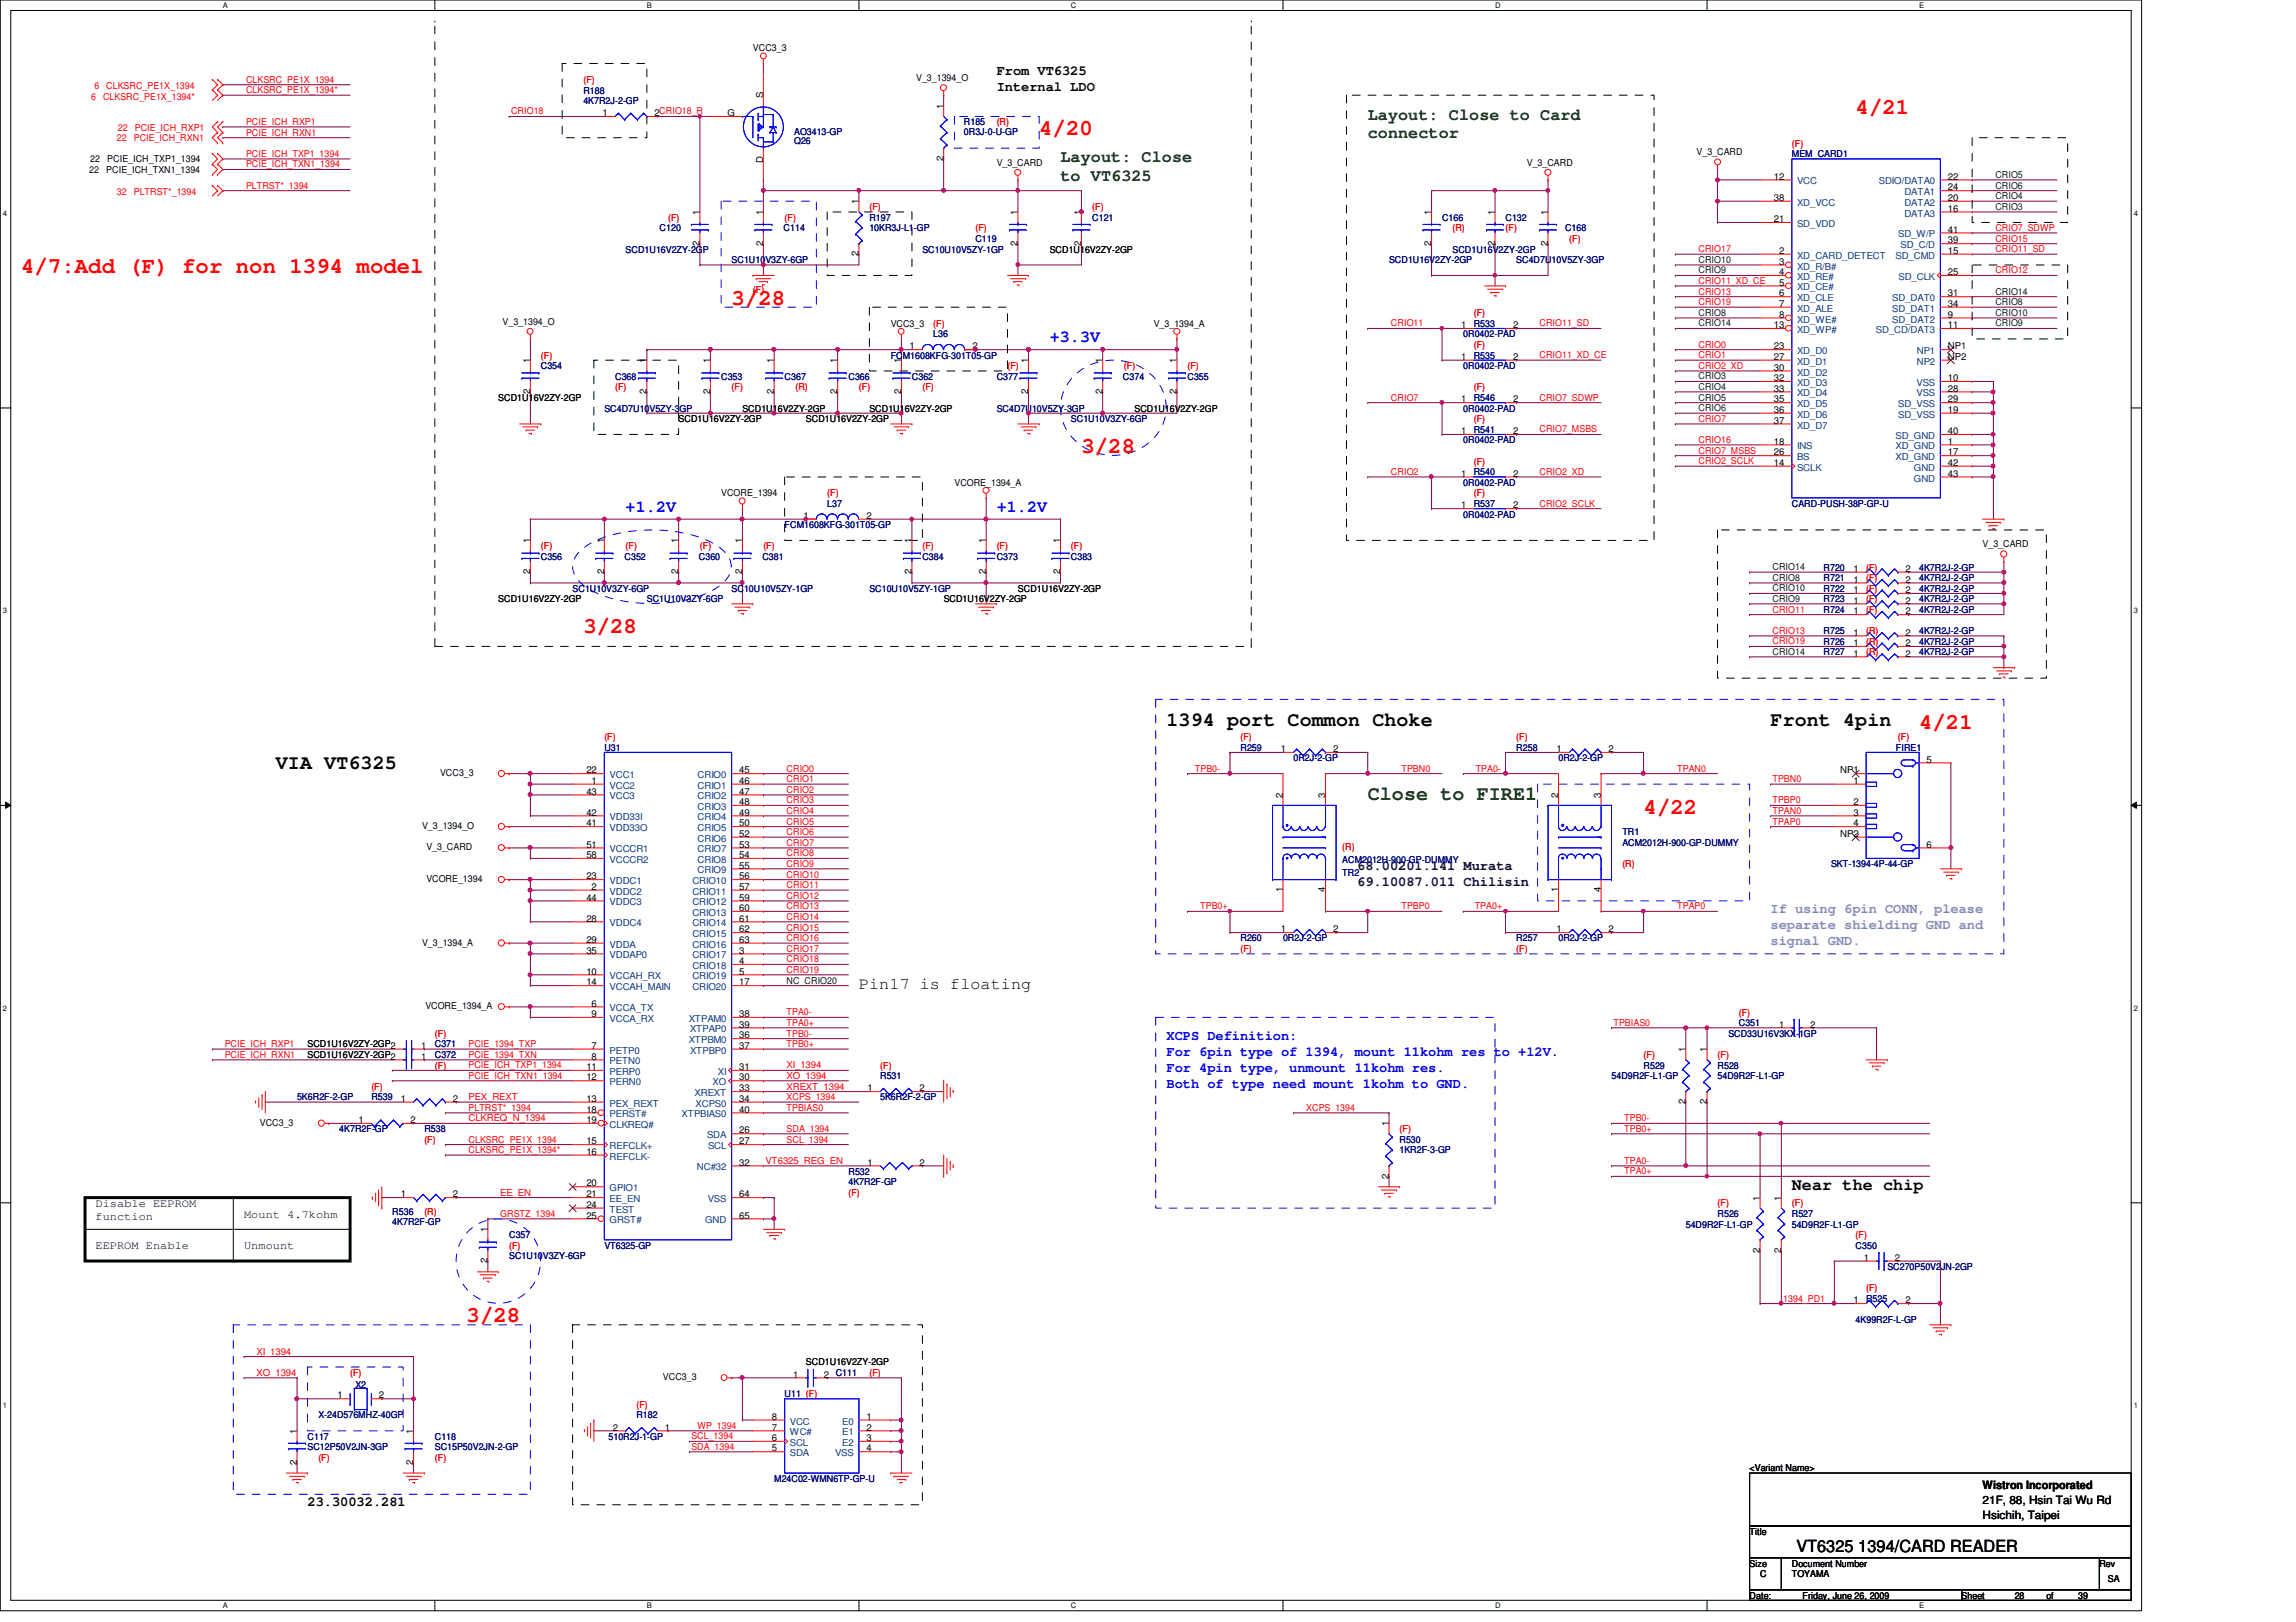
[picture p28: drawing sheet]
<svg xmlns="http://www.w3.org/2000/svg" width="297mm" height="210mm" viewBox="0 0 297 210" stroke-linecap="round" stroke-linejoin="round" font-family="sans-serif">
<defs><g id="words">
<g font-size="2.9" fill="#f00">
<text x="134.4" y="17.5">4/20</text>
<text x="240.1" y="14.7">4/21</text>
<text x="2.7" y="35.3">4/7:Add (F) for non 1394 model</text>
<text x="94.7" y="39.4">3/28</text>
<text x="139.9" y="58.6">3/28</text>
<text x="75.5" y="82">3/28</text>
<text x="248.3" y="94.3">4/21</text>
<text x="212.6" y="105.3">4/22</text>
<text x="60.4" y="171.1">3/28</text>
</g>
<g font-size="2.6">
<text x="150.9" y="94">1394 port Common Choke</text>
<text x="229.1" y="94">Front 4pin</text>
<text x="35.7" y="99.5">VIA VT6325</text>
</g>
<text font-size="2.6" fill="#004000" x="176.9" y="103.6">Close to FIRE1</text>
<g font-size="2.2" fill="#004000">
<text x="176.9" y="15.5">Layout: Close to Card</text>
<text x="176.9" y="17.9">connector</text>
<text x="137.2" y="21">Layout: Close</text>
<text x="137.2" y="23.4">to VT6325</text>
</g>
<g font-size="2.2" fill="#00f">
<text x="135.8" y="44.3">+3.3V</text>
<text x="80.9" y="66.2">+1.2V</text>
<text x="128.9" y="66.2">+1.2V</text>
</g>
<g font-size="2.2">
<text x="111.1" y="127.9">Pin17 is floating</text>
<text x="231.8" y="154">Near the chip</text>
<text x="232.4" y="200.9">VT6325 1394/CARD READER</text>
</g>
<g font-size="1.8">
<text x="128.9" y="9.7">From VT6325</text>
<text x="128.9" y="11.8">Internal LDO</text>
<text x="39.8" y="194.9">23.30032.281</text>
</g>
<g font-size="1.8" fill="#000040">
<text x="175.6" y="112.6">68.00201.141 Murata</text>
<text x="175.6" y="114.7">69.10087.011 Chilisin</text>
</g>
<g font-size="1.8" fill="#8080c0">
<text x="229.1" y="118.1">If using 6pin CONN, please</text>
<text x="229.1" y="120.2">separate shielding GND and</text>
<text x="229.1" y="122.3">signal GND.</text>
</g>
<g font-size="1.8" fill="#00f">
<text x="150.9" y="134.5">XCPS Definition:</text>
<text x="150.9" y="136.6">For 6pin type of 1394, mount 11kohm res to +12V.</text>
<text x="150.9" y="138.7">For 4pin type, unmount 11kohm res.</text>
<text x="150.9" y="140.8">Both of type need mount 1kohm to GND.</text>
</g>
<g font-size="1.5">
<text x="12.4" y="161.7">EEPROM Enable</text>
<text x="12.4" y="156.2">Disable EEPROM</text>
<text x="12.4" y="157.9">function</text>
<text x="31.6" y="161.7">Unmount</text>
<text x="31.6" y="157.6">Mount 4.7kohm</text>
<text x="256.5" y="192.7">Wistron Incorporated</text>
<text x="256.5" y="194.6">21F, 88, Hsin Tai Wu Rd</text>
<text x="256.5" y="196.5">Hsichih, Taipei</text>
</g>
<g font-size="1.2" fill="#f00">
<text x="12.2" y="11.6">6</text>
<text x="13.8" y="11.6">CLKSRC_PE1X_1394</text>
<text x="31.8" y="10.7">CLKSRC_PE1X_1394</text>
<text x="75.5" y="10.7">(F)</text>
<text x="11.8" y="12.9">6</text>
<text x="13.3" y="12.9">CLKSRC_PE1X_1394*</text>
<text x="15.2" y="16.9">22</text>
<text x="17.4" y="16.9">PCIE_ICH_RXP1</text>
<text x="31.8" y="16.2">PCIE_ICH_RXP1</text>
<text x="31.8" y="17.6">PCIE_ICH_RXN1</text>
<text x="31.8" y="12.1">CLKSRC_PE1X_1394*</text>
<text x="66.1" y="14.8">CRIO18</text>
<text x="128.9" y="16.2">(R)</text>
<text x="15.1" y="18.3">22</text>
<text x="17.3" y="18.3">PCIE_ICH_RXN1</text>
<text x="31.8" y="20.3">PCIE_ICH_TXP1_1394</text>
<text x="31.8" y="21.7">PCIE_ICH_TXN1_1394</text>
<text x="231.8" y="19">(F)</text>
<text x="15.1" y="25.3">32</text>
<text x="17.3" y="25.3">PLTRST*_1394</text>
<text x="31.8" y="24.4">PLTRST*_1394</text>
<text x="86.4" y="28.6">(F)</text>
<text x="101.5" y="28.6">(F)</text>
<text x="112.5" y="27.2">(F)</text>
<text x="126.2" y="29.9">(F)</text>
<text x="141.3" y="27.2">(F)</text>
<text x="187.9" y="29.9">(R)</text>
<text x="194.8" y="29.9">(F)</text>
<text x="258.1" y="29.9">CRIO7_SDWP</text>
<text x="203" y="31.3">(F)</text>
<text x="219.7" y="32.6">CRIO17</text>
<text x="258.1" y="35.4">CRIO12</text>
<text x="258.1" y="32.6">CRIO11_SD</text>
<text x="258.1" y="31.3">CRIO15</text>
<text x="97.4" y="37.9">(F)</text>
<text x="190.7" y="40.9">(F)</text>
<text x="219.7" y="38.1">CRIO13</text>
<text x="219.7" y="36.7">CRIO11_XD_CE</text>
<text x="219.7" y="39.5">CRIO19</text>
<text x="70" y="46.4">(F)</text>
<text x="120.7" y="42.3">(F)</text>
<text x="130.3" y="47.8">(F)</text>
<text x="145.4" y="47.8">(F)</text>
<text x="153.6" y="47.8">(F)</text>
<text x="180" y="42.2">CRIO11</text>
<text x="190.7" y="45">(F)</text>
<text x="199.2" y="42.2">CRIO11_SD</text>
<text x="199.2" y="46.4">CRIO11_XD_CE</text>
<text x="219.7" y="45">CRIO0</text>
<text x="219.7" y="46.4">CRIO1</text>
<text x="219.7" y="47.8">CRIO2_XD</text>
<text x="79.6" y="50.5">(F)</text>
<text x="94.7" y="50.5">(F)</text>
<text x="102.9" y="50.5">(R)</text>
<text x="111.1" y="50.5">(F)</text>
<text x="119.3" y="50.5">(F)</text>
<text x="180" y="51.9">CRIO7</text>
<text x="190.7" y="50.5">(F)</text>
<text x="199.2" y="51.9">CRIO7_SDWP</text>
<text x="190.7" y="54.6">(F)</text>
<text x="199.2" y="56">CRIO7_MSBS</text>
<text x="219.7" y="54.6">CRIO7</text>
<text x="219.7" y="57.3">CRIO16</text>
<text x="219.7" y="58.7">CRIO7_MSBS</text>
<text x="107" y="64.2">(F)</text>
<text x="180" y="61.5">CRIO2</text>
<text x="190.7" y="60.1">(F)</text>
<text x="190.7" y="64.2">(F)</text>
<text x="199.2" y="61.5">CRIO2_XD</text>
<text x="199.2" y="65.6">CRIO2_SCLK</text>
<text x="219.7" y="60.1">CRIO2_SCLK</text>
<text x="70" y="71.1">(F)</text>
<text x="80.9" y="71.1">(F)</text>
<text x="90.5" y="71.1">(F)</text>
<text x="98.8" y="71.1">(F)</text>
<text x="119.3" y="71.1">(F)</text>
<text x="128.9" y="71.1">(F)</text>
<text x="138.6" y="71.1">(F)</text>
<text x="241.4" y="73.8">(F)</text>
<text x="241.4" y="77.9">(F)</text>
<text x="241.4" y="76.6">(F)</text>
<text x="241.4" y="75.2">(F)</text>
<text x="229.3" y="79.3">CRIO11</text>
<text x="229.3" y="83.4">CRIO19</text>
<text x="229.3" y="82">CRIO13</text>
<text x="241.4" y="79.3">(F)</text>
<text x="241.4" y="82">(R)</text>
<text x="241.4" y="83.4">(R)</text>
<text x="241.4" y="84.8">(R)</text>
<text x="78.2" y="95.8">(F)</text>
<text x="160.5" y="95.8">(F)</text>
<text x="196.2" y="95.8">(F)</text>
<text x="245.5" y="95.8">(F)</text>
<text x="101.8" y="99.9">CRIO0</text>
<text x="101.8" y="101.2">CRIO1</text>
<text x="154.6" y="99.9">TPB0-</text>
<text x="181.3" y="99.9">TPBN0</text>
<text x="190.9" y="99.9">TPA0-</text>
<text x="217" y="99.9">TPAN0</text>
<text x="229.3" y="101.2">TPBN0</text>
<text x="101.8" y="104">CRIO3</text>
<text x="101.8" y="102.6">CRIO2</text>
<text x="101.8" y="106.7">CRIO5</text>
<text x="101.8" y="105.3">CRIO4</text>
<text x="229.3" y="105.3">TPAN0</text>
<text x="229.3" y="104">TPBP0</text>
<text x="229.3" y="106.7">TPAP0</text>
<text x="101.8" y="109.5">CRIO7</text>
<text x="101.8" y="108.1">CRIO6</text>
<text x="101.8" y="112.2">CRIO9</text>
<text x="101.8" y="110.8">CRIO8</text>
<text x="101.8" y="113.6">CRIO10</text>
<text x="173.6" y="110">(R)</text>
<text x="209.9" y="112.2">(R)</text>
<text x="101.8" y="114.9">CRIO11</text>
<text x="101.8" y="117.7">CRIO13</text>
<text x="101.8" y="116.3">CRIO12</text>
<text x="101.8" y="119">CRIO14</text>
<text x="155.3" y="117.7">TPB0+</text>
<text x="181.3" y="117.7">TPBP0</text>
<text x="190.8" y="117.7">TPA0+</text>
<text x="217" y="117.7">TPAP0</text>
<text x="101.8" y="124.5">CRIO18</text>
<text x="101.8" y="120.4">CRIO15</text>
<text x="101.8" y="123.2">CRIO17</text>
<text x="101.8" y="121.8">CRIO16</text>
<text x="101.8" y="125.9">CRIO19</text>
<text x="160.5" y="123.2">(F)</text>
<text x="196.2" y="123.2">(F)</text>
<text x="101.8" y="131.4">TPA0-</text>
<text x="225" y="131.4">(F)</text>
<text x="29.1" y="135.5">PCIE_ICH_RXP1</text>
<text x="29.1" y="136.9">PCIE_ICH_RXN1</text>
<text x="56.3" y="134.2">(F)</text>
<text x="60.6" y="135.5">PCIE_1394_TXP</text>
<text x="60.6" y="136.9">PCIE_1394_TXN</text>
<text x="101.8" y="134.2">TPB0-</text>
<text x="101.8" y="132.8">TPA0+</text>
<text x="101.8" y="135.5">TPB0+</text>
<text x="208.7" y="132.8">TPBIAS0</text>
<text x="212.6" y="136.9">(F)</text>
<text x="222.2" y="136.9">(F)</text>
<text x="48" y="141">(F)</text>
<text x="56.3" y="138.3">(F)</text>
<text x="60.6" y="142.4">PEX_REXT</text>
<text x="60.6" y="138.3">PCIE_ICH_TXP1_1394</text>
<text x="60.6" y="139.6">PCIE_ICH_TXN1_1394</text>
<text x="60.6" y="143.8">PLTRST*_1394</text>
<text x="101.8" y="139.6">XO_1394</text>
<text x="101.8" y="138.3">XI_1394</text>
<text x="101.8" y="143.8">TPBIAS0</text>
<text x="101.8" y="141">XREXT_1394</text>
<text x="101.8" y="142.4">XCPS_1394</text>
<text x="113.9" y="138.3">(F)</text>
<text x="169" y="143.8">XCPS_1394</text>
<text x="54.9" y="147.9">(F)</text>
<text x="60.6" y="149.2">CLKSRC_PE1X_1394*</text>
<text x="60.6" y="147.9">CLKSRC_PE1X_1394</text>
<text x="60.6" y="145.1">CLKREQ_N_1394</text>
<text x="101.8" y="147.9">SCL_1394</text>
<text x="101.8" y="146.5">SDA_1394</text>
<text x="181.1" y="146.5">(F)</text>
<text x="210.1" y="145.1">TPB0-</text>
<text x="210.1" y="146.5">TPB0+</text>
<text x="64.7" y="154.7">EE_EN</text>
<text x="99" y="150.6">VT6325_REG_EN</text>
<text x="109.8" y="154.7">(F)</text>
<text x="210.1" y="150.6">TPA0-</text>
<text x="210.1" y="152">TPA0+</text>
<text x="54.9" y="157.2">(R)</text>
<text x="64.7" y="157.5">GRSTZ_1394</text>
<text x="65.9" y="161.6">(F)</text>
<text x="222.2" y="156.1">(F)</text>
<text x="231.8" y="156.1">(F)</text>
<text x="240.1" y="160.2">(F)</text>
<text x="241.4" y="167.1">(F)</text>
<text x="230.7" y="168.4">1394_PD1</text>
<text x="33.2" y="178.1">XO_1394</text>
<text x="33.2" y="175.3">XI_1394</text>
<text x="45.3" y="178.1">(F)</text>
<text x="112.5" y="178.1">(F)</text>
<text x="82.3" y="182.2">(F)</text>
<text x="90.3" y="184.9">WP_1394</text>
<text x="41.2" y="189">(F)</text>
<text x="56.3" y="189">(F)</text>
<text x="89.4" y="187.6">SDA_1394</text>
<text x="89.4" y="186.3">SCL_1394</text>
</g>
<g font-size="1.2">
<text x="97.4" y="6.6">VCC3_3</text>
<text x="118.5" y="10.5">V_3_1394_O</text>
<text x="77.9" y="15">1</text>
<text x="84.7" y="15">2CRIO18_R</text>
<text x="94.1" y="15">G</text>
<text x="98.7" y="12.7" transform="rotate(-90 98.7 12.7)">S</text>
<text x="122" y="14.1" transform="rotate(-90 122 14.1)">1</text>
<text x="11.6" y="22.4">22</text>
<text x="11.7" y="21">22</text>
<text x="13.8" y="22.4">PCIE_ICH_TXN1_1394</text>
<text x="13.9" y="21">PCIE_ICH_TXP1_1394</text>
<text x="98.7" y="21" transform="rotate(-90 98.7 21)">D</text>
<text x="122" y="20.8" transform="rotate(-90 122 20.8)">2</text>
<text x="128.9" y="21.4">V_3_CARD</text>
<text x="197.5" y="21.4">V_3_CARD</text>
<text x="219.5" y="20.1">V_3_CARD</text>
<text x="229.5" y="23.2">12</text>
<text x="252" y="23.2">22</text>
<text x="90.5" y="27.8" transform="rotate(-90 90.5 27.8)">1</text>
<text x="98.7" y="27.8" transform="rotate(-90 98.7 27.8)">1</text>
<text x="111.1" y="26.5" transform="rotate(-90 111.1 26.5)">1</text>
<text x="131.7" y="27.8" transform="rotate(-90 131.7 27.8)">1</text>
<text x="139.9" y="27.8" transform="rotate(-90 139.9 27.8)">1</text>
<text x="185.2" y="27.8" transform="rotate(-90 185.2 27.8)">1</text>
<text x="193.4" y="27.8" transform="rotate(-90 193.4 27.8)">1</text>
<text x="200.2" y="27.8" transform="rotate(-90 200.2 27.8)">1</text>
<text x="229.5" y="28.7">21</text>
<text x="229.5" y="26">38</text>
<text x="252" y="26">20</text>
<text x="252" y="27.4">16</text>
<text x="252" y="24.6">24</text>
<text x="90.5" y="31.8" transform="rotate(-90 90.5 31.8)">2</text>
<text x="98.7" y="31.8" transform="rotate(-90 98.7 31.8)">2</text>
<text x="111.1" y="33.2" transform="rotate(-90 111.1 33.2)">2</text>
<text x="131.7" y="31.8" transform="rotate(-90 131.7 31.8)">2</text>
<text x="135.8" y="32.7">SCD1U16V2ZY-2GP</text>
<text x="139.9" y="31.8" transform="rotate(-90 139.9 31.8)">2</text>
<text x="185.2" y="31.8" transform="rotate(-90 185.2 31.8)">2</text>
<text x="193.4" y="31.8" transform="rotate(-90 193.4 31.8)">2</text>
<text x="200.2" y="31.8" transform="rotate(-90 200.2 31.8)">2</text>
<text x="230.2" y="35.6">4</text>
<text x="230.2" y="34.2">3</text>
<text x="230.2" y="32.9">2</text>
<text x="252" y="30.1">41</text>
<text x="252" y="31.5">39</text>
<text x="252" y="32.9">15</text>
<text x="252" y="35.6">25</text>
<text x="65" y="42">V_3_1394_O</text>
<text x="230.2" y="41.1">8</text>
<text x="230.2" y="39.7">7</text>
<text x="230.2" y="38.4">6</text>
<text x="230.2" y="37">5</text>
<text x="252" y="38.4">31</text>
<text x="252" y="39.7">34</text>
<text x="252" y="41.1">9</text>
<text x="68.6" y="47" transform="rotate(-90 68.6 47)">1</text>
<text x="83.6" y="47" transform="rotate(-90 83.6 47)">1</text>
<text x="91.9" y="47" transform="rotate(-90 91.9 47)">1</text>
<text x="100.1" y="47" transform="rotate(-90 100.1 47)">1</text>
<text x="108.3" y="47" transform="rotate(-90 108.3 47)">1</text>
<text x="115.2" y="42.3">VCC3_3</text>
<text x="116.6" y="47" transform="rotate(-90 116.6 47)">1</text>
<text x="117.7" y="45.2">1</text>
<text x="125.8" y="45.2">2</text>
<text x="133" y="47" transform="rotate(-90 133 47)">1</text>
<text x="142.6" y="47" transform="rotate(-90 142.6 47)">1</text>
<text x="149.3" y="42.3">V_3_1394_A</text>
<text x="152.2" y="47" transform="rotate(-90 152.2 47)">1</text>
<text x="189" y="46.6">1</text>
<text x="189" y="42.5">1</text>
<text x="195.7" y="46.6">2</text>
<text x="195.7" y="42.5">2</text>
<text x="229.5" y="42.5">13</text>
<text x="229.5" y="45.2">23</text>
<text x="229.5" y="46.6">27</text>
<text x="229.5" y="48">30</text>
<text x="252" y="42.5">11</text>
<text x="252" y="45.2">NP1</text>
<text x="252" y="46.6">NP2</text>
<text x="64.5" y="51.9">SCD1U16V2ZY-2GP</text>
<text x="68.6" y="51" transform="rotate(-90 68.6 51)">2</text>
<text x="83.6" y="51" transform="rotate(-90 83.6 51)">2</text>
<text x="91.9" y="51" transform="rotate(-90 91.9 51)">2</text>
<text x="96.1" y="53.3">SCD1U16V2ZY-2GP</text>
<text x="100.1" y="51" transform="rotate(-90 100.1 51)">2</text>
<text x="108.3" y="51" transform="rotate(-90 108.3 51)">2</text>
<text x="112.5" y="53.3">SCD1U16V2ZY-2GP</text>
<text x="116.6" y="51" transform="rotate(-90 116.6 51)">2</text>
<text x="133" y="51" transform="rotate(-90 133 51)">2</text>
<text x="142.6" y="51" transform="rotate(-90 142.6 51)">2</text>
<text x="146.8" y="53.3">SCD1U16V2ZY-2GP</text>
<text x="152.2" y="51" transform="rotate(-90 152.2 51)">2</text>
<text x="189" y="52.1">1</text>
<text x="195.7" y="52.1">2</text>
<text x="229.5" y="49.3">32</text>
<text x="229.5" y="50.7">33</text>
<text x="229.5" y="52.1">35</text>
<text x="229.5" y="53.4">36</text>
<text x="252" y="49.3">10</text>
<text x="252" y="53.4">19</text>
<text x="252" y="50.7">28</text>
<text x="252" y="52.1">29</text>
<text x="87.8" y="54.6">SCD1U16V2ZY-2GP</text>
<text x="104.3" y="54.6">SCD1U16V2ZY-2GP</text>
<text x="189" y="56.2">1</text>
<text x="195.7" y="56.2">2</text>
<text x="229.5" y="57.5">18</text>
<text x="229.5" y="58.9">26</text>
<text x="229.5" y="54.8">37</text>
<text x="252" y="57.5">1</text>
<text x="252" y="58.9">17</text>
<text x="252" y="56.2">40</text>
<text x="93.3" y="64.2">VCORE_1394</text>
<text x="123.5" y="62.9">VCORE_1394_A</text>
<text x="189" y="61.7">1</text>
<text x="189" y="65.8">1</text>
<text x="195.7" y="61.7">2</text>
<text x="195.7" y="65.8">2</text>
<text x="229.5" y="60.3">14</text>
<text x="252" y="60.3">42</text>
<text x="252" y="61.7">43</text>
<text x="68.6" y="70.3" transform="rotate(-90 68.6 70.3)">1</text>
<text x="78.1" y="70.3" transform="rotate(-90 78.1 70.3)">1</text>
<text x="87.8" y="70.3" transform="rotate(-90 87.8 70.3)">1</text>
<text x="96" y="70.3" transform="rotate(-90 96 70.3)">1</text>
<text x="104" y="67.1">1</text>
<text x="112.1" y="67.1">2</text>
<text x="117.9" y="70.3" transform="rotate(-90 117.9 70.3)">1</text>
<text x="127.5" y="70.3" transform="rotate(-90 127.5 70.3)">1</text>
<text x="137.2" y="70.3" transform="rotate(-90 137.2 70.3)">1</text>
<text x="256.5" y="70.8">V_3_CARD</text>
<text x="64.5" y="77.9">SCD1U16V2ZY-2GP</text>
<text x="68.6" y="74.3" transform="rotate(-90 68.6 74.3)">2</text>
<text x="78.1" y="74.3" transform="rotate(-90 78.1 74.3)">2</text>
<text x="87.8" y="74.3" transform="rotate(-90 87.8 74.3)">2</text>
<text x="96" y="74.3" transform="rotate(-90 96 74.3)">2</text>
<text x="117.9" y="74.3" transform="rotate(-90 117.9 74.3)">2</text>
<text x="122.1" y="77.9">SCD1U16V2ZY-2GP</text>
<text x="127.5" y="74.3" transform="rotate(-90 127.5 74.3)">2</text>
<text x="131.7" y="76.6">SCD1U16V2ZY-2GP</text>
<text x="137.2" y="74.3" transform="rotate(-90 137.2 74.3)">2</text>
<text x="239.8" y="74">1</text>
<text x="239.8" y="76.8">1</text>
<text x="239.8" y="75.4">1</text>
<text x="246.5" y="74">2</text>
<text x="246.5" y="76.8">2</text>
<text x="246.5" y="75.4">2</text>
<text x="239.8" y="79.5">1</text>
<text x="239.8" y="82.3">1</text>
<text x="239.8" y="83.6">1</text>
<text x="239.8" y="78.1">1</text>
<text x="246.5" y="79.5">2</text>
<text x="246.5" y="82.3">2</text>
<text x="246.5" y="83.6">2</text>
<text x="246.5" y="78.1">2</text>
<text x="239.8" y="85">1</text>
<text x="246.5" y="85">2</text>
<text x="56.9" y="100.4">VCC3_3</text>
<text x="75.9" y="100.1">22</text>
<text x="76.5" y="101.4">1</text>
<text x="95.6" y="100.1">45</text>
<text x="95.6" y="101.4">46</text>
<text x="165.7" y="97.3">1</text>
<text x="172.5" y="97.3">2</text>
<text x="201.4" y="97.3">1</text>
<text x="208.1" y="97.3">2</text>
<text x="238.1" y="100.1">NP1</text>
<text x="239.8" y="101.4">1</text>
<text x="249.3" y="98.7">5</text>
<text x="54.6" y="107.3">V_3_1394_O</text>
<text x="75.9" y="102.8">43</text>
<text x="75.9" y="105.5">42</text>
<text x="75.9" y="106.9">41</text>
<text x="95.6" y="102.8">47</text>
<text x="95.6" y="104.2">48</text>
<text x="95.6" y="105.5">49</text>
<text x="95.6" y="106.9">50</text>
<text x="165.9" y="103.3" transform="rotate(-90 165.9 103.3)">2</text>
<text x="171.4" y="103.3" transform="rotate(-90 171.4 103.3)">3</text>
<text x="201.6" y="103.3" transform="rotate(-90 201.6 103.3)">2</text>
<text x="207.1" y="103.3" transform="rotate(-90 207.1 103.3)">3</text>
<text x="239.8" y="105.5">3</text>
<text x="239.8" y="106.9">4</text>
<text x="239.8" y="104.2">2</text>
<text x="55.2" y="110">V_3_CARD</text>
<text x="75.9" y="109.7">51</text>
<text x="75.9" y="111">58</text>
<text x="75.9" y="113.8">23</text>
<text x="95.6" y="108.3">52</text>
<text x="95.6" y="109.7">53</text>
<text x="95.6" y="111">54</text>
<text x="95.6" y="112.4">55</text>
<text x="95.6" y="113.8">56</text>
<text x="238.1" y="108.3">NP2</text>
<text x="249.3" y="109.7">6</text>
<text x="55.2" y="114.1">VCORE_1394</text>
<text x="75.9" y="116.5">44</text>
<text x="75.9" y="119.3">28</text>
<text x="76.5" y="115.1">2</text>
<text x="95.6" y="115.1">57</text>
<text x="95.6" y="116.5">59</text>
<text x="95.6" y="117.9">60</text>
<text x="95.6" y="119.3">61</text>
<text x="165.9" y="115.5" transform="rotate(-90 165.9 115.5)">1</text>
<text x="171.4" y="115.5" transform="rotate(-90 171.4 115.5)">4</text>
<text x="201.6" y="115.5" transform="rotate(-90 201.6 115.5)">1</text>
<text x="207.1" y="115.5" transform="rotate(-90 207.1 115.5)">4</text>
<text x="54.6" y="122.4">V_3_1394_A</text>
<text x="75.9" y="122">29</text>
<text x="75.9" y="123.4">35</text>
<text x="95.6" y="120.6">62</text>
<text x="95.6" y="122">63</text>
<text x="95.6" y="123.4">3</text>
<text x="95.6" y="124.8">4</text>
<text x="165.7" y="120.6">1</text>
<text x="172.5" y="120.6">2</text>
<text x="201.4" y="120.6">1</text>
<text x="208.1" y="120.6">2</text>
<text x="55" y="130.6">VCORE_1394_A</text>
<text x="75.9" y="127.5">14</text>
<text x="75.9" y="126.1">10</text>
<text x="76.5" y="131.6">9</text>
<text x="76.5" y="130.3">6</text>
<text x="95.6" y="126.1">5</text>
<text x="95.6" y="127.5">17</text>
<text x="95.6" y="131.6">38</text>
<text x="39.8" y="136.9">SCD1U16V2ZY-2GP2</text>
<text x="39.8" y="135.6">SCD1U16V2ZY-2GP2</text>
<text x="54.5" y="137.1">1</text>
<text x="54.5" y="135.7">1</text>
<text x="76.5" y="137.1">8</text>
<text x="76.5" y="135.7">7</text>
<text x="95.6" y="133">39</text>
<text x="95.6" y="134.4">36</text>
<text x="95.6" y="135.7">37</text>
<text x="218.1" y="136.2" transform="rotate(-90 218.1 136.2)">1</text>
<text x="220.8" y="136.2" transform="rotate(-90 220.8 136.2)">1</text>
<text x="230.2" y="133">1</text>
<text x="234.2" y="133">2</text>
<text x="51.9" y="142.6">1</text>
<text x="58.6" y="142.6">2</text>
<text x="75.9" y="139.8">12</text>
<text x="75.9" y="138.5">11</text>
<text x="75.9" y="144">18</text>
<text x="75.9" y="142.6">13</text>
<text x="95.6" y="142.6">34</text>
<text x="95.6" y="138.5">31</text>
<text x="95.6" y="139.8">30</text>
<text x="95.6" y="141.2">33</text>
<text x="95.6" y="144">40</text>
<text x="112.2" y="141.2">1</text>
<text x="119" y="141.2">2</text>
<text x="218.1" y="142.9" transform="rotate(-90 218.1 142.9)">2</text>
<text x="220.8" y="142.9" transform="rotate(-90 220.8 142.9)">2</text>
<text x="33.6" y="145.7">VCC3_3</text>
<text x="46.4" y="145.3">1</text>
<text x="53.1" y="145.3">2</text>
<text x="75.9" y="145.3">19</text>
<text x="75.9" y="148.1">15</text>
<text x="75.9" y="149.4">16</text>
<text x="95.6" y="146.7">26</text>
<text x="95.6" y="148.1">27</text>
<text x="179.7" y="145.8" transform="rotate(-90 179.7 145.8)">1</text>
<text x="51.9" y="154.9">1</text>
<text x="58.6" y="154.9">2</text>
<text x="75.9" y="154.9">21</text>
<text x="75.9" y="153.5">20</text>
<text x="95.6" y="154.9">64</text>
<text x="95.6" y="150.8">32</text>
<text x="112.2" y="150.8">1</text>
<text x="119" y="150.8">2</text>
<text x="179.7" y="152.5" transform="rotate(-90 179.7 152.5)">2</text>
<text x="227.7" y="155.4" transform="rotate(-90 227.7 155.4)">1</text>
<text x="230.4" y="155.4" transform="rotate(-90 230.4 155.4)">1</text>
<text x="63.1" y="159.5" transform="rotate(-90 63.1 159.5)">1</text>
<text x="75.9" y="157.7">25</text>
<text x="75.9" y="156.3">24</text>
<text x="95.6" y="157.7">65</text>
<text x="63.1" y="163.5" transform="rotate(-90 63.1 163.5)">2</text>
<text x="227.7" y="162.1" transform="rotate(-90 227.7 162.1)">2</text>
<text x="230.4" y="162.1" transform="rotate(-90 230.4 162.1)">2</text>
<text x="241.1" y="163.2">1</text>
<text x="245.1" y="163.2">2</text>
<text x="239.8" y="168.7">1</text>
<text x="246.5" y="168.7">2</text>
<text x="85.8" y="178.6">VCC3_3</text>
<text x="102.6" y="178.3">1</text>
<text x="104.3" y="176.7">SCD1U16V2ZY-2GP</text>
<text x="106.6" y="178.3">2 C111</text>
<text x="38.4" y="185.5" transform="rotate(-90 38.4 185.5)">1</text>
<text x="43.6" y="181">1</text>
<text x="49" y="181">2</text>
<text x="53.5" y="185.5" transform="rotate(-90 53.5 185.5)">1</text>
<text x="79.3" y="185.1">2</text>
<text x="86" y="185.1">1</text>
<text x="99.9" y="185.1">7</text>
<text x="99.9" y="183.7">8</text>
<text x="112.1" y="183.7">1</text>
<text x="112.1" y="185.1">2</text>
<text x="38.4" y="189.5" transform="rotate(-90 38.4 189.5)">2</text>
<text x="53.5" y="189.5" transform="rotate(-90 53.5 189.5)">2</text>
<text x="99.9" y="187.8">5</text>
<text x="99.9" y="186.5">6</text>
<text x="112.1" y="186.5">3</text>
<text x="112.1" y="187.8">4</text>
<text x="226.4" y="190.4">&lt;Variant Name&gt;</text>
<text x="226.4" y="198.6">Title</text>
<text x="226.4" y="202.7">Size</text>
<text x="231.8" y="202.7">Document Number</text>
<text x="271.6" y="202.7">Rev</text>
<text x="226.4" y="206.9">Date:</text>
<text x="227.7" y="204.1">C</text>
<text x="231.8" y="204.1">TOYAMA</text>
<text x="233.2" y="206.9">Friday, June 26, 2009</text>
<text x="253.8" y="206.9">Sheet</text>
<text x="260.6" y="206.9">28</text>
<text x="264.7" y="206.9">of</text>
<text x="268.9" y="206.9">39</text>
<text x="272.7" y="204.7">SA</text>
</g>
<g font-size="1.2" fill="#000080">
<text x="75.5" y="12.1">R188</text>
<text x="75.5" y="13.5">4K7R2J-2-GP</text>
<text x="102.7" y="17.4">AO3413-GP</text>
<text x="124.7" y="16.2">R185</text>
<text x="124.7" y="17.4">0R3J-0-U-GP</text>
<text x="102.7" y="18.7">Q26</text>
<text x="231.8" y="20.3">MEM_CARD1</text>
<text x="85.3" y="29.9">C120</text>
<text x="101.4" y="29.9">C114</text>
<text x="112.5" y="28.6">R197</text>
<text x="112.5" y="29.9">10KR3J-L1-GP</text>
<text x="141.3" y="28.6">C121</text>
<text x="186.6" y="28.6">C166</text>
<text x="194.8" y="28.6">C132</text>
<text x="202.5" y="29.9">C168</text>
<text x="80.9" y="32.7">SCD1U16V2ZY-2GP</text>
<text x="94.7" y="34">SC1U10V3ZY-6GP</text>
<text x="119.3" y="32.7">SC10U10V5ZY-1GP</text>
<text x="126.2" y="31.3">C119</text>
<text x="179.7" y="34">SCD1U16V2ZY-2GP</text>
<text x="187.9" y="32.7">SCD1U16V2ZY-2GP</text>
<text x="196.2" y="34">SC4D7U10V5ZY-3GP</text>
<text x="70" y="47.8">C354</text>
<text x="115.2" y="46.4">FCM1608KFG-301T05-GP</text>
<text x="120.7" y="43.6">L36</text>
<text x="189.3" y="47.8">0R0402-PAD</text>
<text x="189.3" y="43.6">0R0402-PAD</text>
<text x="190.7" y="46.4">R535</text>
<text x="190.7" y="42.3">R533</text>
<text x="78.2" y="53.3">SC4D7U10V5ZY-3GP</text>
<text x="79.6" y="49.1">C368</text>
<text x="93.3" y="49.1">C353</text>
<text x="101.5" y="49.1">C367</text>
<text x="109.8" y="49.1">C366</text>
<text x="118" y="49.1">C362</text>
<text x="128.9" y="49.1">C377</text>
<text x="128.9" y="53.3">SC4D7U10V5ZY-3GP</text>
<text x="145.3" y="49.1">C374</text>
<text x="153.6" y="49.1">C355</text>
<text x="189.3" y="53.3">0R0402-PAD</text>
<text x="190.7" y="51.9">R546</text>
<text x="138.6" y="54.6">SC1U10V3ZY-6GP</text>
<text x="189.3" y="57.4">0R0402-PAD</text>
<text x="190.7" y="56">R541</text>
<text x="107" y="65.6">L37</text>
<text x="189.3" y="62.9">0R0402-PAD</text>
<text x="190.7" y="61.5">R540</text>
<text x="190.7" y="65.6">R537</text>
<text x="231.8" y="65.6">CARD-PUSH-38P-GP-U</text>
<text x="101.5" y="68.3">FCM1608KFG-301T05-GP</text>
<text x="189.3" y="67">0R0402-PAD</text>
<text x="70" y="72.4">C356</text>
<text x="74.1" y="76.6">SC1U10V3ZY-6GP</text>
<text x="80.8" y="72.4">C352</text>
<text x="83.7" y="77.9">SC1U10V3ZY-6GP</text>
<text x="90.4" y="72.4">C360</text>
<text x="94.7" y="76.6">SC10U10V5ZY-1GP</text>
<text x="98.6" y="72.4">C381</text>
<text x="112.5" y="76.6">SC10U10V5ZY-1GP</text>
<text x="119.3" y="72.4">C384</text>
<text x="128.9" y="72.4">C373</text>
<text x="138.6" y="72.4">C383</text>
<text x="235.9" y="73.8">R720</text>
<text x="235.9" y="77.9">R723</text>
<text x="235.9" y="76.6">R722</text>
<text x="235.9" y="75.2">R721</text>
<text x="248.3" y="73.8">4K7R2J-2-GP</text>
<text x="248.3" y="77.9">4K7R2J-2-GP</text>
<text x="248.3" y="76.6">4K7R2J-2-GP</text>
<text x="248.3" y="75.2">4K7R2J-2-GP</text>
<text x="235.9" y="79.3">R724</text>
<text x="235.9" y="82">R725</text>
<text x="235.9" y="83.4">R726</text>
<text x="248.3" y="79.3">4K7R2J-2-GP</text>
<text x="248.3" y="82">4K7R2J-2-GP</text>
<text x="248.3" y="83.4">4K7R2J-2-GP</text>
<text x="235.9" y="84.8">R727</text>
<text x="248.3" y="84.8">4K7R2J-2-GP</text>
<text x="78.2" y="97.2">U31</text>
<text x="160.5" y="97.2">R259</text>
<text x="167.3" y="98.5">0R2J-2-GP</text>
<text x="196.2" y="97.2">R258</text>
<text x="201.6" y="98.5">0R2J-2-GP</text>
<text x="245.3" y="97.2">FIRE1</text>
<text x="173.6" y="113.3">TR2</text>
<text x="173.6" y="111.7">ACM2012H-900-GP-DUMMY</text>
<text x="209.9" y="108.1">TR1</text>
<text x="209.9" y="109.5">ACM2012H-900-GP-DUMMY</text>
<text x="236.9" y="112.2">SKT-1394-4P-44-GP</text>
<text x="160.5" y="121.8">R260</text>
<text x="166" y="121.8">0R2J-2-GP</text>
<text x="196.2" y="121.8">R257</text>
<text x="201.6" y="121.8">0R2J-2-GP</text>
<text x="56.3" y="136.9">C372</text>
<text x="56.3" y="135.6">C371</text>
<text x="223.6" y="134.2">SCD33U16V3KX-1GP</text>
<text x="225" y="132.8">C351</text>
<text x="38.4" y="142.4">5K6R2F-2-GP</text>
<text x="48" y="142.4">R539</text>
<text x="113.9" y="139.7">R531</text>
<text x="113.9" y="142.4">5K6R2F-2-GP</text>
<text x="208.5" y="139.7">54D9R2F-L1-GP</text>
<text x="212.6" y="138.3">R529</text>
<text x="222.2" y="138.3">R528</text>
<text x="222.2" y="139.7">54D9R2F-L1-GP</text>
<text x="43.9" y="146.5">4K7R2F-GP</text>
<text x="54.9" y="146.5">R538</text>
<text x="181.1" y="147.9">R530</text>
<text x="181.1" y="149.3">1KR2F-3-GP</text>
<text x="109.8" y="152">R532</text>
<text x="109.8" y="153.4">4K7R2F-GP</text>
<text x="50.8" y="157.2">R536</text>
<text x="50.8" y="158.6">4K7R2F-GP</text>
<text x="65.9" y="160.2">C357</text>
<text x="78.2" y="161.6">VT6325-GP</text>
<text x="218.1" y="158.9">54D9R2F-L1-GP</text>
<text x="222.2" y="157.5">R526</text>
<text x="231.8" y="157.5">R527</text>
<text x="231.8" y="158.9">54D9R2F-L1-GP</text>
<text x="240.1" y="161.6">C350</text>
<text x="65.9" y="163">SC1U10V3ZY-6GP</text>
<text x="244.2" y="164.3">SC270P50V2JN-2GP</text>
<text x="240.1" y="171.2">4K99R2F-L-GP</text>
<text x="241.4" y="168.4">R525</text>
<text x="46" y="179.6">X2</text>
<text x="41.2" y="183.6">X-24D576MHZ-40GP</text>
<text x="82.3" y="183.6">R182</text>
<text x="101.5" y="180.8">U11 (F)</text>
<text x="39.8" y="186.3">C117</text>
<text x="39.8" y="187.7">SC12P50V2JN-3GP</text>
<text x="56.3" y="186.3">C118</text>
<text x="56.3" y="187.7">SC15P50V2JN-2-GP</text>
<text x="78.7" y="186.3">510R2J-1-GP</text>
<text x="100.2" y="191.8">M24C02-WMN6TP-GP-U</text>
</g>
<g font-size="1.2" fill="#004080">
<text x="232.5" y="23.9">VCC</text>
<text x="243.1" y="23.9">SDIO/DATA0</text>
<text x="232.5" y="29.4">SD_VDD</text>
<text x="232.5" y="26.6">XD_VCC</text>
<text x="246.4" y="26.6">DATA2</text>
<text x="246.4" y="28">DATA3</text>
<text x="246.4" y="25.3">DATA1</text>
<text x="232.5" y="34.9">XD_R/B#</text>
<text x="232.5" y="33.5">XD_CARD_DETECT</text>
<text x="245.2" y="33.5">SD_CMD</text>
<text x="245.6" y="30.7">SD_W/P</text>
<text x="245.9" y="32.1">SD_C/D</text>
<text x="232.5" y="41.7">XD_WE#</text>
<text x="232.5" y="40.3">XD_ALE</text>
<text x="232.5" y="39">XD_CLE</text>
<text x="232.5" y="37.6">XD_CE#</text>
<text x="232.5" y="36.2">XD_RE#</text>
<text x="244.8" y="39">SD_DAT0</text>
<text x="244.8" y="40.3">SD_DAT1</text>
<text x="244.8" y="41.7">SD_DAT2</text>
<text x="245.6" y="36.2">SD_CLK</text>
<text x="232.5" y="43.1">XD_WP#</text>
<text x="232.5" y="45.8">XD_D0</text>
<text x="232.5" y="47.2">XD_D1</text>
<text x="242.7" y="43.1">SD_CD/DAT3</text>
<text x="248" y="45.8">NP1</text>
<text x="248" y="47.2">NP2</text>
<text x="232.5" y="48.6">XD_D2</text>
<text x="232.5" y="50">XD_D3</text>
<text x="232.5" y="51.3">XD_D4</text>
<text x="232.5" y="52.7">XD_D5</text>
<text x="245.6" y="52.7">SD_VSS</text>
<text x="247.9" y="50">VSS</text>
<text x="247.9" y="51.3">VSS</text>
<text x="232.5" y="58.2">INS</text>
<text x="232.5" y="59.6">BS</text>
<text x="232.5" y="54.1">XD_D6</text>
<text x="232.5" y="55.5">XD_D7</text>
<text x="245.2" y="58.2">XD_GND</text>
<text x="245.2" y="59.6">XD_GND</text>
<text x="245.2" y="56.8">SD_GND</text>
<text x="245.6" y="54.1">SD_VSS</text>
<text x="232.5" y="60.9">SCLK</text>
<text x="247.6" y="60.9">GND</text>
<text x="247.6" y="62.3">GND</text>
<text x="78.9" y="100.7">VCC1</text>
<text x="90.3" y="100.7">CRIO0</text>
<text x="78.9" y="102.1">VCC2</text>
<text x="78.9" y="103.5">VCC3</text>
<text x="78.9" y="106.2">VDD33I</text>
<text x="78.9" y="107.6">VDD33O</text>
<text x="90.3" y="102.1">CRIO1</text>
<text x="90.3" y="103.5">CRIO2</text>
<text x="90.3" y="104.8">CRIO3</text>
<text x="90.3" y="106.2">CRIO4</text>
<text x="90.3" y="107.6">CRIO5</text>
<text x="78.9" y="110.3">VCCCR1</text>
<text x="78.9" y="111.7">VCCCR2</text>
<text x="90.3" y="108.9">CRIO6</text>
<text x="90.3" y="110.3">CRIO7</text>
<text x="90.3" y="111.7">CRIO8</text>
<text x="90.3" y="113">CRIO9</text>
<text x="78.9" y="114.4">VDDC1</text>
<text x="78.9" y="115.8">VDDC2</text>
<text x="78.9" y="117.2">VDDC3</text>
<text x="78.9" y="119.9">VDDC4</text>
<text x="89.6" y="114.4">CRIO10</text>
<text x="89.6" y="115.8">CRIO11</text>
<text x="89.6" y="117.2">CRIO12</text>
<text x="89.6" y="118.5">CRIO13</text>
<text x="89.6" y="119.9">CRIO14</text>
<text x="78.9" y="122.6">VDDA</text>
<text x="78.9" y="124">VDDAP0</text>
<text x="89.6" y="121.3">CRIO15</text>
<text x="89.6" y="122.6">CRIO16</text>
<text x="89.6" y="124">CRIO17</text>
<text x="89.6" y="125.4">CRIO18</text>
<text x="78.9" y="130.9">VCCA_TX</text>
<text x="78.9" y="128.1">VCCAH_MAIN</text>
<text x="78.9" y="126.7">VCCAH_RX</text>
<text x="89.6" y="126.7">CRIO19</text>
<text x="89.6" y="128.1">CRIO20</text>
<text x="78.9" y="132.2">VCCA_RX</text>
<text x="78.9" y="137.8">PETN0</text>
<text x="78.9" y="136.4">PETP0</text>
<text x="89.1" y="132.2">XTPAM0</text>
<text x="89.1" y="135">XTPBM0</text>
<text x="89.3" y="133.6">XTPAP0</text>
<text x="89.3" y="136.4">XTPBP0</text>
<text x="78.9" y="140.5">PERN0</text>
<text x="78.9" y="139.1">PERP0</text>
<text x="78.9" y="143.2">PEX_REXT</text>
<text x="89.9" y="141.9">XREXT</text>
<text x="90" y="143.2">XCPS0</text>
<text x="92.2" y="140.5">XO</text>
<text x="92.9" y="139.1">XI</text>
<text x="78.9" y="146">CLKREQ#</text>
<text x="78.9" y="144.6">PERST#</text>
<text x="78.9" y="148.7">REFCLK+</text>
<text x="88.2" y="144.6">XTPBIAS0</text>
<text x="91.5" y="147.3">SDA</text>
<text x="91.6" y="148.7">SCL</text>
<text x="78.9" y="155.6">EE_EN</text>
<text x="78.9" y="154.2">GPIO1</text>
<text x="78.9" y="150.1">REFCLK-</text>
<text x="90.2" y="151.5">NC#32</text>
<text x="91.6" y="155.6">VSS</text>
<text x="78.9" y="158.3">GRST#</text>
<text x="78.9" y="156.9">TEST</text>
<text x="91.2" y="158.3">GND</text>
<text x="102.2" y="185.8">WC#</text>
<text x="102.2" y="184.4">VCC</text>
<text x="109" y="184.4">E0</text>
<text x="109" y="185.8">E1</text>
<text x="102.2" y="188.5">SDA</text>
<text x="102.2" y="187.1">SCL</text>
<text x="108" y="188.5">VSS</text>
<text x="109" y="187.1">E2</text>
</g>
<g font-size="1.2" fill="#004000">
<text x="258.1" y="23">CRIO5</text>
<text x="258.1" y="24.4">CRIO6</text>
<text x="258.1" y="25.8">CRIO4</text>
<text x="258.1" y="27.2">CRIO3</text>
<text x="219.7" y="35.4">CRIO9</text>
<text x="219.7" y="34">CRIO10</text>
<text x="219.7" y="40.9">CRIO8</text>
<text x="258.1" y="40.9">CRIO10</text>
<text x="258.1" y="38.1">CRIO14</text>
<text x="258.1" y="39.5">CRIO8</text>
<text x="219.7" y="42.2">CRIO14</text>
<text x="258.1" y="42.2">CRIO9</text>
<text x="219.7" y="49.1">CRIO3</text>
<text x="219.7" y="50.5">CRIO4</text>
<text x="219.7" y="51.9">CRIO5</text>
<text x="219.7" y="53.2">CRIO6</text>
<text x="229.3" y="76.5">CRIO10</text>
<text x="229.3" y="77.9">CRIO9</text>
<text x="229.3" y="73.8">CRIO14</text>
<text x="229.3" y="75.2">CRIO8</text>
<text x="229.3" y="84.8">CRIO14</text>
<text x="101.8" y="127.3">NC_CRIO20</text>
</g>
<g font-size="1">
<text x="28.8" y="1">A</text>
<text x="83.7" y="1">B</text>
<text x="138.6" y="1">C</text>
<text x="193.4" y="1">D</text>
<text x="248.3" y="1">E</text>
<text x=".4" y="27.9">4</text>
<text x="276.1" y="27.9">4</text>
<text x=".4" y="79.4">3</text>
<text x="276.1" y="79.4">3</text>
<text x=".4" y="130.8">2</text>
<text x="276.1" y="130.8">2</text>
<text x=".4" y="182.2">1</text>
<text x="276.1" y="182.2">1</text>
<text x="28.8" y="208.1">A</text>
<text x="83.7" y="208.1">B</text>
<text x="138.6" y="208.1">C</text>
<text x="193.4" y="208.1">D</text>
<text x="248.3" y="208.1">E</text>
</g>
</g></defs>
<path d="M0 0h277.1v208.4h-277.1zM1.4 1.4h274.3v205.7h-274.3z" fill="none" stroke="#000" stroke-width=".13"/>
<g fill="#fff">
<path d="M28.8 .1h.7v1.1h-.7z"/>
<path d="M28.8 207.2h.7v1.1h-.7z"/>
</g>
<path d="M56.3 0v1.4M56.3 207.1v1.3" fill="none" stroke="#000" stroke-width=".13"/>
<g fill="#fff">
<path d="M83.7 .1h.6v1.1h-.6z"/>
<path d="M83.7 207.2h.6v1.1h-.6z"/>
</g>
<path d="M111.1 0v1.4M111.1 207.1v1.3" fill="none" stroke="#000" stroke-width=".13"/>
<g fill="#fff">
<path d="M138.6 .1h.7v1.1h-.7z"/>
<path d="M138.6 207.2h.7v1.1h-.7z"/>
</g>
<path d="M166 0v1.4M166 207.1v1.3" fill="none" stroke="#000" stroke-width=".13"/>
<g fill="#fff">
<path d="M193.4 .1h.7v1.1h-.7z"/>
<path d="M193.4 207.2h.7v1.1h-.7z"/>
</g>
<path d="M220.8 0v1.4M220.8 207.1v1.3" fill="none" stroke="#000" stroke-width=".13"/>
<g fill="#fff">
<path d="M248.3 .1h.6v1.1h-.6z"/>
<path d="M248.3 207.2h.6v1.1h-.6z"/>
<path d="M.4 27.1h.5v1.1h-.5z"/>
<path d="M276.1 27.1h.5v1.1h-.5z"/>
<path d="M.4 78.5h.5v1.1h-.5z"/>
<path d="M276.1 78.5h.5v1.1h-.5z"/>
</g>
<path d="M0 52.8h1.4M275.7 52.8h1.4" fill="none" stroke="#000" stroke-width=".13"/>
<g fill="#fff">
<path d="M.4 129.9h.5v1.1h-.5z"/>
<path d="M276.1 129.9h.5v1.1h-.5z"/>
</g>
<path d="M0 104.2h1.4M.7 103.8l.7 .4-.7 .4zM275.7 104.2l.7-.4v.8zM275.7 104.2h1.4" fill="none" stroke="#000" stroke-width=".13"/>
<path d="M.7 103.8l.7 .4-.7 .4zM275.7 104.2l.7-.4v.8z" fill="#000"/>
<g fill="#fff">
<path d="M.4 181.4h.5v1.1h-.5z"/>
<path d="M276.1 181.4h.5v1.1h-.5z"/>
</g>
<path d="M0 155.7h1.4M275.7 155.7h1.4" fill="none" stroke="#000" stroke-width=".13"/>
<path d="M220.8 133h.1M220.8 133h9.7M227.7 146.7h.1M227.7 146.7h21.9M245.5 163.2h.1M245.5 163.2h5.5M251 168.7h.1M251 168.7v2.7" fill="none" stroke="#800040" stroke-width=".13"/>
<path d="M227.5 146.5h.2l.2 .1-.1 .3-.1 .1-.2-.1z" fill-rule="evenodd" fill="#f0f"/>
<path d="M227.5 146.5h.2l.2 .1-.1 .3-.1 .1-.2-.1z" fill="none" stroke="#f0f" stroke-width=".13"/>
<path d="M220.8 133h.1M220.8 133v2.8" fill="none" stroke="#800040" stroke-width=".13"/>
<path d="M220.7 132.8h.1l.2 .1v.3l-.2 .1-.1-.1z" fill-rule="evenodd" fill="#f0f"/>
<path d="M220.7 132.8h.1l.2 .1v.3l-.2 .1-.1-.1z" fill="none" stroke="#f0f" stroke-width=".13"/>
<path d="M246.9 168.7h.1M246.9 168.7h4.1" fill="none" stroke="#800040" stroke-width=".13"/>
<circle cx="251" cy="168.7" r=".26" fill="#f0f"/>
<circle cx="251" cy="168.7" r=".26" fill="none" stroke="#f0f" stroke-width=".13"/>
<path d="M237.3 168.7h.1M237.3 168.7h2.8" fill="none" stroke="#800040" stroke-width=".13"/>
<circle cx="237.3" cy="168.7" r=".26" fill="#f0f"/>
<circle cx="237.3" cy="168.7" r=".26" fill="none" stroke="#f0f" stroke-width=".13"/>
<path d="M218.1 133h.1M218.1 133v2.8" fill="none" stroke="#800040" stroke-width=".13"/>
<circle cx="218.1" cy="133" r=".26" fill="#f0f"/>
<circle cx="218.1" cy="133" r=".26" fill="none" stroke="#f0f" stroke-width=".13"/>
<path d="M218.1 133h.1M218.1 133h2.7M220.8 152.2h.1M220.8 152.2h28.8" fill="none" stroke="#800040" stroke-width=".13"/>
<path d="M220.7 152h.3l.1 .2-.1 .2h-.2h-.1z" fill-rule="evenodd" fill="#f0f"/>
<path d="M220.7 152h.3l.1 .2-.1 .2h-.2h-.1z" fill="none" stroke="#f0f" stroke-width=".13"/>
<path d="M218.1 150.9h.1M218.1 150.9h31.5" fill="none" stroke="#800040" stroke-width=".13"/>
<circle cx="218.1" cy="150.8" r=".26" fill="#f0f"/>
<circle cx="218.1" cy="150.8" r=".26" fill="none" stroke="#f0f" stroke-width=".13"/>
<path d="M230.5 145.4h.1M230.5 145.4h19.1" fill="none" stroke="#800040" stroke-width=".13"/>
<circle cx="230.4" cy="145.3" r=".25" fill="#f0f"/>
<circle cx="230.4" cy="145.3" r=".25" fill="none" stroke="#f0f" stroke-width=".13"/>
<g fill="none" stroke="#800040" stroke-width=".13">
<path d="M234.6 133h.1M234.6 133h8.2M208.5 145.4h.1M208.5 150.9h.1M208.5 146.7h.1M208.5 145.4h22M208.5 146.7h19.2M218.1 142.6h.1M218.1 142.6v8.3h-9.6M220.8 142.6h.1M220.8 142.6v9.6M227.7 146.7h.1"/>
<path d="M227.7 146.7v8.3M230.5 145.4h.1M230.5 145.4v9.6M227.7 161.8h.1M227.7 168.7h.1M227.7 161.8v6.9M227.7 168.7h9.6M230.5 161.8h.1M230.5 168.7h.1M230.5 161.8v6.9"/>
</g>
<circle cx="230.4" cy="168.7" r=".26" fill="#f0f"/>
<circle cx="230.4" cy="168.7" r=".26" fill="none" stroke="#f0f" stroke-width=".13"/>
<g fill="none" stroke="#800040" stroke-width=".13">
<path d="M159.1 97.4h.1M159.1 97.4h6.9M212.6 100.1h.1M212.6 100.1h9.6M208.5 133h.1M208.5 133h9.6M242.8 133h.1M242.8 133v4.2M237.3 163.2h.1M237.3 163.2v5.5M237.3 163.2h4.1M251 163.2h.1"/>
<path d="M251 163.2v5.5"/>
</g>
<circle cx="212.6" cy="100.1" r=".26" fill="#f0f"/>
<circle cx="212.6" cy="100.1" r=".26" fill="none" stroke="#f0f" stroke-width=".13"/>
<path d="M208.5 97.4h.1M208.5 97.4h4.1M212.6 97.4h.1M212.6 97.4v2.7M176.9 117.9h.1M176.9 117.9h9.7" fill="none" stroke="#800040" stroke-width=".13"/>
<circle cx="177" cy="117.9" r=".25" fill="#f0f"/>
<circle cx="177" cy="117.9" r=".25" fill="none" stroke="#f0f" stroke-width=".13"/>
<g fill="none" stroke="#800040" stroke-width=".13">
<path d="M159.1 97.4h.1M159.1 97.4v2.7M172.8 97.4h.1M172.8 97.4h4.1M176.9 97.4h.1M176.9 97.4v2.7h-5.4M153.6 100.1h.1M153.6 100.1h12.4M159.1 117.9h.1M159.1 100.1h.1M159.1 117.9v2.8M171.5 100.1h.1"/>
<path d="M194.8 117.9h.1M194.8 117.9h6.8"/>
</g>
<path d="M158.9 99.9l.2-.1 .2 .1v.4h-.2h-.2z" fill-rule="evenodd" fill="#f0f"/>
<path d="M158.9 99.9l.2-.1 .2 .1v.4h-.2h-.2z" fill="none" stroke="#f0f" stroke-width=".13"/>
<path d="M159.1 117.9h.1M159.1 117.9h6.9M212.6 117.9h.1M212.6 117.9h9.6" fill="none" stroke="#800040" stroke-width=".13"/>
<path d="M158.9 117.7h.4v.2v.2l-.2 .1-.2-.1z" fill-rule="evenodd" fill="#f0f"/>
<path d="M158.9 117.7h.4v.2v.2l-.2 .1-.2-.1z" fill="none" stroke="#f0f" stroke-width=".13"/>
<path d="M176.9 100.1h.1M176.9 100.1h9.7" fill="none" stroke="#800040" stroke-width=".13"/>
<circle cx="176.9" cy="100.1" r=".26" fill="#f0f"/>
<circle cx="176.9" cy="100.1" r=".26" fill="none" stroke="#f0f" stroke-width=".13"/>
<path d="M207.1 117.9h.1M207.1 117.9h5.5M212.6 117.9h.1M212.6 117.9v2.8M172.8 120.7h.1M172.8 120.7h4.1" fill="none" stroke="#800040" stroke-width=".13"/>
<circle cx="212.6" cy="117.9" r=".25" fill="#f0f"/>
<circle cx="212.6" cy="117.9" r=".25" fill="none" stroke="#f0f" stroke-width=".13"/>
<path d="M153.6 117.9h.1M153.6 117.9h5.5M189.3 117.9h.1M189.3 117.9h5.5M194.8 117.9h.1M194.8 117.9v2.8M159.1 120.7h.1M159.1 120.7h6.9M194.8 120.7h.1M194.8 120.7h6.8M208.5 120.7h.1M208.5 120.7h4.1" fill="none" stroke="#800040" stroke-width=".13"/>
<circle cx="194.8" cy="117.9" r=".25" fill="#f0f"/>
<circle cx="194.8" cy="117.9" r=".25" fill="none" stroke="#f0f" stroke-width=".13"/>
<path d="M194.8 100.1h.1M194.8 100.1h6.8" fill="none" stroke="#800040" stroke-width=".13"/>
<circle cx="194.8" cy="100.1" r=".26" fill="#f0f"/>
<circle cx="194.8" cy="100.1" r=".26" fill="none" stroke="#f0f" stroke-width=".13"/>
<path d="M194.8 97.4h.1M194.8 97.4v2.7M194.8 97.4h6.8M171.5 117.9h.1M171.5 117.9h5.4M176.9 117.9h.1M176.9 117.9v2.8M38.4 181h.1M38.4 181v4.2M49.4 181h.1M49.4 181h4.1" fill="none" stroke="#800040" stroke-width=".13"/>
<circle cx="38.4" cy="181" r=".26" fill="#f0f"/>
<circle cx="38.4" cy="181" r=".26" fill="none" stroke="#f0f" stroke-width=".13"/>
<path d="M53.5 181h.1M53.5 181v4.2" fill="none" stroke="#800040" stroke-width=".13"/>
<circle cx="53.5" cy="181" r=".26" fill="#f0f"/>
<circle cx="53.5" cy="181" r=".26" fill="none" stroke="#f0f" stroke-width=".13"/>
<path d="M104.3 67.2h.1M104.3 67.2h1.3M38.4 178.3h.1M38.4 178.3v2.7M53.5 175.6h.1M53.5 175.6v5.4M38.4 189.3h.1M38.4 181h.1M38.4 189.3v1.3M38.4 181h5.5M53.5 189.3h.1M53.5 189.3v1.3" fill="none" stroke="#800040" stroke-width=".13"/>
<path d="M104.1 67l.1-.1 .2 .1v.4h-.2h-.1z" fill-rule="evenodd" fill="#f0f"/>
<path d="M104.1 67l.1-.1 .2 .1v.4h-.2h-.1z" fill="none" stroke="#f0f" stroke-width=".13"/>
<path d="M96.1 67.2h.1M96.1 67.2v2.7M112.5 67.2h.1M112.5 67.2h15.1M118 74h.1M118 67.2h.1M118 74v1.4" fill="none" stroke="#800040" stroke-width=".13"/>
<path d="M117.8 67l.1-.1 .3 .1-.1 .4h-.2h-.1z" fill-rule="evenodd" fill="#f0f"/>
<path d="M117.8 67l.1-.1 .3 .1-.1 .4h-.2h-.1z" fill="none" stroke="#f0f" stroke-width=".13"/>
<path d="M96.1 74h.1M96.1 74v1.4M118 67.2h.1M118 75.4h.1M118 67.2v2.7M118 75.4h9.6M127.6 75.4h.1M127.6 75.4v2.7" fill="none" stroke="#800040" stroke-width=".13"/>
<circle cx="127.5" cy="75.4" r=".26" fill="#f0f"/>
<circle cx="127.5" cy="75.4" r=".26" fill="none" stroke="#f0f" stroke-width=".13"/>
<path d="M96.1 67.2h.1M96.1 67.2h8.2" fill="none" stroke="#800040" stroke-width=".13"/>
<circle cx="96" cy="67.2" r=".26" fill="#f0f"/>
<circle cx="96" cy="67.2" r=".26" fill="none" stroke="#f0f" stroke-width=".13"/>
<path d="M127.6 64.4h.1M127.6 64.4v2.8" fill="none" stroke="#800040" stroke-width=".13"/>
<circle cx="127.5" cy="67.2" r=".26" fill="#f0f"/>
<circle cx="127.5" cy="67.2" r=".26" fill="none" stroke="#f0f" stroke-width=".13"/>
<path d="M189.3 100.1h.1M189.3 100.1h5.5M31.6 178.3h.1M31.6 178.3h6.8M116.6 183.8h.1M116.6 183.8v1.4" fill="none" stroke="#800040" stroke-width=".13"/>
<circle cx="116.6" cy="183.8" r=".26" fill="#f0f"/>
<circle cx="116.6" cy="183.8" r=".26" fill="none" stroke="#f0f" stroke-width=".13"/>
<path d="M115.2 183.8h.1M115.2 185.2h.1M115.2 183.8h1.4M115.2 185.2h1.4M116.6 186.5h.1M116.6 186.5v1.4" fill="none" stroke="#800040" stroke-width=".13"/>
<circle cx="116.6" cy="186.5" r=".25" fill="#f0f"/>
<circle cx="116.6" cy="186.5" r=".25" fill="none" stroke="#f0f" stroke-width=".13"/>
<path d="M115.2 186.5h.1M115.2 186.5h1.4M116.6 187.9h.1M116.6 187.9v2.7" fill="none" stroke="#800040" stroke-width=".13"/>
<circle cx="116.6" cy="187.9" r=".26" fill="#f0f"/>
<circle cx="116.6" cy="187.9" r=".26" fill="none" stroke="#f0f" stroke-width=".13"/>
<g fill="none" stroke="#800040" stroke-width=".13">
<path d="M31.6 175.6h.1M31.6 175.6h21.9M94.7 178.3h.1M94.7 178.3h8.2M96.1 178.3h.1M96.1 178.3v5.5M107 178.3h.1M107 178.3h9.6M116.6 178.3h.1M116.6 178.3v5.5M76.8 185.2h.1M76.8 185.2h2.8"/>
<path d="M86.4 185.2h.1M86.4 185.2h11M89.2 187.9h.1M89.2 186.5h.1M89.2 187.9h8.2M89.2 186.5h8.2M96.1 183.8h.1M96.1 183.8h1.3M115.2 187.9h.1M115.2 187.9h1.4"/>
</g>
<circle cx="96" cy="178.3" r=".26" fill="#f0f"/>
<circle cx="96" cy="178.3" r=".26" fill="none" stroke="#f0f" stroke-width=".13"/>
<path d="M116.6 185.2h.1M116.6 185.2v1.3" fill="none" stroke="#800040" stroke-width=".13"/>
<circle cx="116.6" cy="185.1" r=".26" fill="#f0f"/>
<circle cx="116.6" cy="185.1" r=".26" fill="none" stroke="#f0f" stroke-width=".13"/>
<path d="M96.1 65.8h.1M96.1 65.8v1.4M207.1 100.1h.1M207.1 100.1h5.5M98.8 157.7h.1M98.8 157.7h1.4M100.2 157.7h.1M100.2 157.7v1.4" fill="none" stroke="#800040" stroke-width=".13"/>
<circle cx="100.1" cy="157.7" r=".26" fill="#f0f"/>
<circle cx="100.1" cy="157.7" r=".26" fill="none" stroke="#f0f" stroke-width=".13"/>
<g fill="none" stroke="#800040" stroke-width=".13">
<path d="M65.9 15.1h.1M65.9 15.1h12.3M98.8 8.2h.1M98.8 8.2v1.4M98.8 31.5h.1M98.8 34.3h.1M98.8 31.5v4.1M27.5 135.8h.1M27.5 137.2h.1M27.5 135.8h23.3M27.5 137.2h23.3M50.8 138.5h.1"/>
<path d="M50.8 139.9h.1M50.8 139.9h23.3M50.8 138.5h23.3M54.9 135.8h.1M54.9 137.2h.1M54.9 135.8h19.2M54.9 137.2h19.2M98.8 139.9h.1M98.8 138.5h.1M98.8 134.4h.1M98.8 131.7h.1M98.8 133h.1"/>
<path d="M98.8 135.8h.1M98.8 124.8h.1M98.8 139.9h11M98.8 138.5h11M98.8 134.4h11M98.8 131.7h11M98.8 133h11M98.8 135.8h11M98.8 124.8h11M34.3 142.6h.1M34.3 142.6h17.9M42.5 145.4h.1"/>
<path d="M42.5 145.4h4.1M49.4 155h.1M49.4 155h2.8M53.5 145.4h.1M53.5 145.4h20.6M57.6 149.5h.1M57.6 148.1h.1M57.6 144h.1M57.6 144h16.5M57.6 148.1h16.5M57.6 149.5h16.5M59 155h.1"/>
<path d="M59 142.6h.1M59 155h15.1M59 142.6h15.1M63.1 157.7h.1M63.1 157.7h11M63.1 157.7v1.4M98.8 155h.1M98.8 144h.1M98.8 148.1h.1M98.8 146.7h.1M98.8 141.3h.1M98.8 142.6h.1"/>
<path d="M98.8 150.9h.1M98.8 155h1.4M98.8 144h11M98.8 148.1h11M98.8 146.7h11M98.8 141.3h13.7M98.8 142.6h12.3M98.8 150.9h13.7M100.2 155h.1M100.2 155v2.7M119.3 141.3h.1M119.3 150.9h.1"/>
<path d="M119.3 141.3h2.8M119.3 150.9h2.8M167.3 144h.1M167.3 144h12.4M179.7 144h.1M179.7 152.2h.1M179.7 144v1.4M179.7 152.2v1.4M63.1 163.2h.1M63.1 163.2v1.4"/>
</g>
<circle cx="98.8" cy="34.2" r=".26" fill="#f0f"/>
<circle cx="98.8" cy="34.2" r=".26" fill="none" stroke="#f0f" stroke-width=".13"/>
<path d="M90.5 15.1h.1M90.5 15.1v12.3M90.5 15.1h1.4M90.5 34.3h.1M90.5 31.5h.1M90.5 34.3h8.3M90.5 31.5v2.8" fill="none" stroke="#800040" stroke-width=".13"/>
<path d="M90.4 14.9h.3l.1 .1-.1 .2-.2 .1-.1-.1z" fill-rule="evenodd" fill="#f0f"/>
<path d="M90.4 14.9h.3l.1 .1-.1 .2-.2 .1-.1-.1z" fill="none" stroke="#f0f" stroke-width=".13"/>
<path d="M85 15.1h.1M85 15.1h5.5M98.8 24.7h.1M98.8 23.3h.1M98.8 23.3v4.1M98.8 24.7h12.3M111.1 24.7h.1M111.1 24.7v1.3" fill="none" stroke="#800040" stroke-width=".13"/>
<path d="M110.9 24.4h.2l.2 .1v.3l-.2 .1-.2-.1z" fill-rule="evenodd" fill="#f0f"/>
<path d="M110.9 24.4h.2l.2 .1v.3l-.2 .1-.2-.1z" fill="none" stroke="#f0f" stroke-width=".13"/>
<circle cx="98.8" cy="24.6" r=".26" fill="#f0f"/>
<circle cx="98.8" cy="24.6" r=".26" fill="none" stroke="#f0f" stroke-width=".13"/>
<path d="M98.8 34.3h.1M111.1 32.9h.1M111.1 32.9v1.4h-12.3M131.7 24.7h.1M131.7 24.7v2.7" fill="none" stroke="#800040" stroke-width=".13"/>
<path d="M131.5 24.4h.2l.2 .1-.1 .3-.1 .1-.2-.1z" fill-rule="evenodd" fill="#f0f"/>
<path d="M131.5 24.4h.2l.2 .1-.1 .3-.1 .1-.2-.1z" fill="none" stroke="#f0f" stroke-width=".13"/>
<path d="M152.3 45.3h.1M152.3 45.3v1.3" fill="none" stroke="#800040" stroke-width=".13"/>
<path d="M152.1 45h.1l.2 .1v.3l-.2 .1-.1-.1z" fill-rule="evenodd" fill="#f0f"/>
<path d="M152.1 45h.1l.2 .1v.3l-.2 .1-.1-.1z" fill="none" stroke="#f0f" stroke-width=".13"/>
<path d="M133 50.7h.1M133 45.3h.1M133 53.5h.1M133 45.3v1.3M133 50.7v4.2" fill="none" stroke="#800040" stroke-width=".13"/>
<circle cx="133" cy="53.5" r=".26" fill="#f0f"/>
<circle cx="133" cy="53.5" r=".26" fill="none" stroke="#f0f" stroke-width=".13"/>
<path d="M126.2 45.3h.1M126.2 45.3h6.8" fill="none" stroke="#800040" stroke-width=".13"/>
<circle cx="133" cy="45.2" r=".26" fill="#f0f"/>
<circle cx="133" cy="45.2" r=".26" fill="none" stroke="#f0f" stroke-width=".13"/>
<circle cx="126.2" cy="45.2" r=".26" fill="#f0f"/>
<circle cx="126.2" cy="45.2" r=".26" fill="none" stroke="#f0f" stroke-width=".13"/>
<path d="M68.6 100.1h.1M68.6 105.6h.1M68.6 102.9h.1M68.6 100.1h5.5M68.6 105.6h5.5M68.6 102.9v2.7" fill="none" stroke="#800040" stroke-width=".13"/>
<circle cx="68.6" cy="102.8" r=".26" fill="#f0f"/>
<circle cx="68.6" cy="102.8" r=".26" fill="none" stroke="#f0f" stroke-width=".13"/>
<path d="M65.9 100.1h.1M65.9 100.1h2.7M68.6 101.5h.1M68.6 100.1h.1M68.6 101.5h5.5M68.6 100.1v1.4" fill="none" stroke="#800040" stroke-width=".13"/>
<circle cx="68.6" cy="100.1" r=".26" fill="#f0f"/>
<circle cx="68.6" cy="100.1" r=".26" fill="none" stroke="#f0f" stroke-width=".13"/>
<path d="M68.6 101.5h.1M68.6 101.5v1.4" fill="none" stroke="#800040" stroke-width=".13"/>
<circle cx="68.6" cy="101.5" r=".26" fill="#f0f"/>
<circle cx="68.6" cy="101.5" r=".26" fill="none" stroke="#f0f" stroke-width=".13"/>
<g fill="none" stroke="#800040" stroke-width=".13">
<path d="M131.7 34.3h.1M131.7 34.3v1.3M68.6 50.7h.1M68.6 43.9h.1M68.6 43.9v2.7M68.6 50.7v4.2M152.3 50.7h.1M152.3 43.9h.1M152.3 43.9v1.4M152.3 50.7v2.8M87.8 75.4h.1M87.8 75.4h8.3"/>
<path d="M65.9 107h.1M65.9 107h8.2M68.6 102.9h.1M68.6 102.9h5.5"/>
</g>
<circle cx="96" cy="75.4" r=".26" fill="#f0f"/>
<circle cx="96" cy="75.4" r=".26" fill="none" stroke="#f0f" stroke-width=".13"/>
<path d="M78.2 74h.1M78.2 75.4h.1M78.2 74v1.4M87.8 74h.1M87.8 74v1.4h-9.6" fill="none" stroke="#800040" stroke-width=".13"/>
<circle cx="87.8" cy="75.4" r=".26" fill="#f0f"/>
<circle cx="87.8" cy="75.4" r=".26" fill="none" stroke="#f0f" stroke-width=".13"/>
<circle cx="78.2" cy="75.4" r=".26" fill="#f0f"/>
<circle cx="78.2" cy="75.4" r=".26" fill="none" stroke="#f0f" stroke-width=".13"/>
<path d="M87.8 67.2h.1M87.8 67.2h8.3" fill="none" stroke="#800040" stroke-width=".13"/>
<circle cx="87.8" cy="67.2" r=".26" fill="#f0f"/>
<circle cx="87.8" cy="67.2" r=".26" fill="none" stroke="#f0f" stroke-width=".13"/>
<path d="M78.2 67.2h.1M78.2 67.2v2.7M78.2 67.2h9.6M87.8 67.2h.1M87.8 67.2v2.7" fill="none" stroke="#800040" stroke-width=".13"/>
<circle cx="78.2" cy="67.2" r=".26" fill="#f0f"/>
<circle cx="78.2" cy="67.2" r=".26" fill="none" stroke="#f0f" stroke-width=".13"/>
<path d="M68.6 113.8h.1M68.6 113.8h5.5" fill="none" stroke="#800040" stroke-width=".13"/>
<circle cx="68.6" cy="113.8" r=".26" fill="#f0f"/>
<circle cx="68.6" cy="113.8" r=".26" fill="none" stroke="#f0f" stroke-width=".13"/>
<path d="M68.6 116.6h.1M68.6 116.6h5.5" fill="none" stroke="#800040" stroke-width=".13"/>
<circle cx="68.6" cy="116.5" r=".26" fill="#f0f"/>
<circle cx="68.6" cy="116.5" r=".26" fill="none" stroke="#f0f" stroke-width=".13"/>
<path d="M65.9 113.8h.1M65.9 113.8h2.7M68.6 115.2h.1M68.6 115.2v1.4M68.6 115.2h5.5" fill="none" stroke="#800040" stroke-width=".13"/>
<circle cx="68.6" cy="115.2" r=".26" fill="#f0f"/>
<circle cx="68.6" cy="115.2" r=".26" fill="none" stroke="#f0f" stroke-width=".13"/>
<g fill="none" stroke="#800040" stroke-width=".13">
<path d="M68.6 67.2h.1M68.6 75.4h.1M68.6 74h.1M68.6 67.2v2.7M68.6 74v1.4M68.6 67.2h9.6M68.6 75.4h9.6M68.6 113.8h.1M68.6 119.3h.1M68.6 116.6h.1M68.6 113.8v1.4M68.6 116.6v2.7"/>
<path d="M68.6 119.3h5.5M65.9 130.3h.1M65.9 130.3h8.2M68.6 130.3h.1M68.6 131.7h.1M68.6 130.3v1.4M68.6 131.7h5.5"/>
</g>
<circle cx="68.6" cy="130.3" r=".26" fill="#f0f"/>
<circle cx="68.6" cy="130.3" r=".26" fill="none" stroke="#f0f" stroke-width=".13"/>
<g fill="none" stroke="#800040" stroke-width=".13">
<path d="M193.4 24.7h.1M193.4 24.7v2.7M127.6 67.2h.1M127.6 74h.1M127.6 67.2v2.7M127.6 74v1.4M98.8 100.1h.1M98.8 101.5h.1M98.8 104.2h.1M98.8 102.9h.1M98.8 107h.1M98.8 105.6h.1"/>
<path d="M98.8 109.7h.1M98.8 108.3h.1M98.8 112.4h.1M98.8 111.1h.1M98.8 115.2h.1M98.8 113.8h.1M98.8 117.9h.1M98.8 116.6h.1M98.8 119.3h.1M98.8 100.1h11M98.8 101.5h11M98.8 104.2h11"/>
<path d="M98.8 102.9h11M98.8 107h11M98.8 105.6h11M98.8 109.7h11M98.8 108.3h11M98.8 112.4h11M98.8 111.1h11M98.8 115.2h11M98.8 113.8h11M98.8 117.9h11M98.8 116.6h11M98.8 119.3h11"/>
<path d="M98.8 120.7h.1M98.8 123.4h.1M98.8 122h.1M98.8 127.6h.1M98.8 126.2h.1M98.8 120.7h11M98.8 123.4h11M98.8 122h11M98.8 127.6h11M98.8 126.2h11"/>
</g>
<path d="M193.2 24.4h.2l.2 .1-.1 .3-.1 .1-.2-.1z" fill-rule="evenodd" fill="#f0f"/>
<path d="M193.2 24.4h.2l.2 .1-.1 .3-.1 .1-.2-.1z" fill="none" stroke="#f0f" stroke-width=".13"/>
<path d="M193.4 35.6h.1M193.4 35.6v1.4" fill="none" stroke="#800040" stroke-width=".13"/>
<path d="M193.2 35.4h.3l.1 .2-.1 .2-.1 .1-.2-.1z" fill-rule="evenodd" fill="#f0f"/>
<path d="M193.2 35.4h.3l.1 .2-.1 .2-.1 .1-.2-.1z" fill="none" stroke="#f0f" stroke-width=".13"/>
<path d="M193.4 24.7h.1M193.4 24.7h6.9M200.3 24.7h.1M200.3 24.7v2.7" fill="none" stroke="#800040" stroke-width=".13"/>
<path d="M200.1 24.4h.1l.2 .1v.3l-.2 .1-.1-.1z" fill-rule="evenodd" fill="#f0f"/>
<path d="M200.1 24.4h.1l.2 .1v.3l-.2 .1-.1-.1z" fill="none" stroke="#f0f" stroke-width=".13"/>
<path d="M193.4 35.6h.1M193.4 31.5h.1M193.4 31.5v4.1M200.3 31.5h.1M200.3 31.5v4.1h-6.9M186.6 52.1h.1M186.6 52.1h2.7" fill="none" stroke="#800040" stroke-width=".13"/>
<path d="M186.4 51.9l.1-.1 .2 .1v.3l-.2 .1-.1-.1z" fill-rule="evenodd" fill="#f0f"/>
<path d="M186.4 51.9l.1-.1 .2 .1v.3l-.2 .1-.1-.1z" fill="none" stroke="#f0f" stroke-width=".13"/>
<path d="M186.6 42.5h.1M186.6 42.5h2.7M196.2 52.1h.1M196.2 52.1h10.9" fill="none" stroke="#800040" stroke-width=".13"/>
<path d="M186.4 42.3h.3l.1 .2-.1 .1-.2 .1-.1-.1z" fill-rule="evenodd" fill="#f0f"/>
<path d="M186.4 42.3h.3l.1 .2-.1 .1-.2 .1-.1-.1z" fill="none" stroke="#f0f" stroke-width=".13"/>
<g fill="none" stroke="#800040" stroke-width=".13">
<path d="M116.6 43.9h.1M116.6 43.9v1.4M176.9 52.1h.1M176.9 52.1h9.7M186.6 52.1h.1M186.6 56.2h.1M186.6 56.2h2.7M186.6 52.1v4.1M196.2 42.5h.1M196.2 56.2h.1M196.2 42.5h10.9M196.2 56.2h10.9"/>
<path d="M208.5 152.2h.1M208.5 152.2h12.3"/>
</g>
<circle cx="116.6" cy="45.2" r=".26" fill="#f0f"/>
<circle cx="116.6" cy="45.2" r=".26" fill="none" stroke="#f0f" stroke-width=".13"/>
<path d="M116.6 45.3h.1M116.6 45.3h1.4M142.7 53.5h.1M142.7 53.5h9.6" fill="none" stroke="#800040" stroke-width=".13"/>
<circle cx="142.7" cy="53.5" r=".26" fill="#f0f"/>
<circle cx="142.7" cy="53.5" r=".26" fill="none" stroke="#f0f" stroke-width=".13"/>
<path d="M142.7 45.3h.1M142.7 45.3h9.6" fill="none" stroke="#800040" stroke-width=".13"/>
<circle cx="142.7" cy="45.2" r=".26" fill="#f0f"/>
<circle cx="142.7" cy="45.2" r=".26" fill="none" stroke="#f0f" stroke-width=".13"/>
<path d="M133 45.3h.1M133 45.3h9.7M142.7 50.7h.1M142.7 45.3h.1M142.7 45.3v1.3M142.7 50.7v2.8" fill="none" stroke="#800040" stroke-width=".13"/>
<circle cx="133" cy="45.2" r=".26" fill="#f0f"/>
<circle cx="133" cy="45.2" r=".26" fill="none" stroke="#f0f" stroke-width=".13"/>
<path d="M111.1 24.7h.1M111.1 24.7h11M116.6 53.5h.1M116.6 53.5v1.4M133 53.5h.1M133 53.5h9.7" fill="none" stroke="#800040" stroke-width=".13"/>
<circle cx="116.6" cy="53.5" r=".26" fill="#f0f"/>
<circle cx="116.6" cy="53.5" r=".26" fill="none" stroke="#f0f" stroke-width=".13"/>
<path d="M108.4 45.3h.1M108.4 45.3h8.2M116.6 45.3h.1M116.6 45.3v1.3" fill="none" stroke="#800040" stroke-width=".13"/>
<circle cx="108.4" cy="45.2" r=".26" fill="#f0f"/>
<circle cx="108.4" cy="45.2" r=".26" fill="none" stroke="#f0f" stroke-width=".13"/>
<path d="M100.2 45.3h.1M100.2 45.3v1.3M100.2 45.3h8.2M108.4 45.3h.1M108.4 45.3v1.3" fill="none" stroke="#800040" stroke-width=".13"/>
<circle cx="100.1" cy="45.2" r=".26" fill="#f0f"/>
<circle cx="100.1" cy="45.2" r=".26" fill="none" stroke="#f0f" stroke-width=".13"/>
<path d="M108.4 53.5h.1M108.4 53.5h8.2" fill="none" stroke="#800040" stroke-width=".13"/>
<circle cx="108.4" cy="53.5" r=".26" fill="#f0f"/>
<circle cx="108.4" cy="53.5" r=".26" fill="none" stroke="#f0f" stroke-width=".13"/>
<path d="M91.9 53.5h.1M100.2 50.7h.1M100.2 50.7v2.8h-8.3M108.4 50.7h.1M108.4 50.7v2.8M116.6 50.7h.1M116.6 50.7v2.8" fill="none" stroke="#800040" stroke-width=".13"/>
<circle cx="100.1" cy="53.5" r=".26" fill="#f0f"/>
<circle cx="100.1" cy="53.5" r=".26" fill="none" stroke="#f0f" stroke-width=".13"/>
<circle cx="91.9" cy="53.5" r=".26" fill="#f0f"/>
<circle cx="91.9" cy="53.5" r=".26" fill="none" stroke="#f0f" stroke-width=".13"/>
<path d="M91.9 45.3h.1M91.9 45.3v1.3M91.9 45.3h8.3" fill="none" stroke="#800040" stroke-width=".13"/>
<circle cx="91.9" cy="45.2" r=".26" fill="#f0f"/>
<circle cx="91.9" cy="45.2" r=".26" fill="none" stroke="#f0f" stroke-width=".13"/>
<path d="M91.9 50.7h.1M91.9 50.7v2.8M68.6 122h.1M68.6 122h5.5" fill="none" stroke="#800040" stroke-width=".13"/>
<circle cx="68.6" cy="122" r=".26" fill="#f0f"/>
<circle cx="68.6" cy="122" r=".26" fill="none" stroke="#f0f" stroke-width=".13"/>
<path d="M68.6 123.4h.1M68.6 123.4h5.5" fill="none" stroke="#800040" stroke-width=".13"/>
<circle cx="68.6" cy="123.4" r=".26" fill="#f0f"/>
<circle cx="68.6" cy="123.4" r=".26" fill="none" stroke="#f0f" stroke-width=".13"/>
<path d="M65.9 122h.1M65.9 122h2.7M68.6 122h.1M68.6 127.6h.1M68.6 126.2h.1M68.6 122v1.4M68.6 126.2v1.4M68.6 127.6h5.5M68.6 126.2h5.5" fill="none" stroke="#800040" stroke-width=".13"/>
<circle cx="68.6" cy="126.2" r=".26" fill="#f0f"/>
<circle cx="68.6" cy="126.2" r=".26" fill="none" stroke="#f0f" stroke-width=".13"/>
<path d="M68.6 109.7h.1M68.6 109.7h5.5M68.6 123.4h.1M68.6 123.4v2.8" fill="none" stroke="#800040" stroke-width=".13"/>
<circle cx="68.6" cy="109.7" r=".26" fill="#f0f"/>
<circle cx="68.6" cy="109.7" r=".26" fill="none" stroke="#f0f" stroke-width=".13"/>
<g fill="none" stroke="#800040" stroke-width=".13">
<path d="M185.2 24.7h.1M185.2 35.6h.1M185.2 31.5h.1M185.2 24.7h8.2M185.2 24.7v2.7M185.2 31.5v4.1M185.2 35.6h8.2M83.7 45.3h.1M83.7 50.7h.1M83.7 45.3h8.2M83.7 45.3v1.3M83.7 50.7v2.8"/>
<path d="M124.8 45.3h.1M124.8 45.3h1.4M127.6 67.2h.1M127.6 75.4h.1M127.6 67.2h9.6M137.2 67.2h.1M137.2 74h.1M137.2 67.2v2.7M137.2 74v1.4h-9.6M185.2 61.7h.1M185.2 61.7h4.1M65.9 109.7h.1"/>
<path d="M65.9 109.7h2.7M68.6 111.1h.1M68.6 109.7h.1M68.6 111.1h5.5M68.6 109.7v1.4"/>
</g>
<circle cx="185.2" cy="61.7" r=".26" fill="#f0f"/>
<circle cx="185.2" cy="61.7" r=".26" fill="none" stroke="#f0f" stroke-width=".13"/>
<g fill="none" stroke="#800040" stroke-width=".13">
<path d="M122.1 12.3h.1M122.1 12.3v1.4M122.1 20.6h.1M122.1 20.6v4.1M176.9 42.5h.1M176.9 42.5h9.7M186.6 42.5h.1M186.6 46.6h.1M186.6 46.6h2.7M186.6 42.5v4.1M196.2 46.6h.1M196.2 46.6h10.9"/>
<path d="M176.9 61.7h.1M176.9 61.7h8.3M185.2 61.7h.1M185.2 65.8h.1M185.2 61.7v4.1M185.2 65.8h4.1M196.2 61.7h.1M196.2 65.8h.1M196.2 65.8h10.9M196.2 61.7h10.9"/>
</g>
<circle cx="122.1" cy="24.6" r=".26" fill="#f0f"/>
<circle cx="122.1" cy="24.6" r=".26" fill="none" stroke="#f0f" stroke-width=".13"/>
<path d="M122.1 24.7h.1M131.7 23.3h.1M131.7 23.3v1.4h-9.6M139.9 27.4h.1M139.9 27.4v1.4M200.3 23.3h.1M200.3 23.3v1.4" fill="none" stroke="#800040" stroke-width=".13"/>
<circle cx="139.9" cy="27.4" r=".26" fill="#f0f"/>
<circle cx="139.9" cy="27.4" r=".26" fill="none" stroke="#f0f" stroke-width=".13"/>
<path d="M131.7 24.7h.1M131.7 34.3h.1M131.7 24.7h8.2M139.9 24.7h.1M139.9 31.5h.1M139.9 24.7v2.7M139.9 31.5v2.8h-8.2" fill="none" stroke="#800040" stroke-width=".13"/>
<path d="M131.5 34.1l.2-.1 .2 .1-.1 .3-.1 .1-.2-.1z" fill-rule="evenodd" fill="#f0f"/>
<path d="M131.5 34.1l.2-.1 .2 .1-.1 .3-.1 .1-.2-.1z" fill="none" stroke="#f0f" stroke-width=".13"/>
<g fill="none" stroke="#800040" stroke-width=".13">
<path d="M28.8 16.4h.1M28.8 17.8h.1M28.8 12.3h.1M28.8 11h.1M28.8 16.4h16.5M28.8 17.8h16.5M28.8 12.3h16.5M28.8 11h16.5M28.8 20.6h.1M28.8 21.9h.1M28.8 24.7h.1M28.8 20.6h16.5"/>
<path d="M28.8 21.9h16.5M28.8 24.7h16.5M131.7 31.5h.1M131.7 31.5v2.8M255.1 24.7h.1M255.1 23.3h.1M255.1 26h.1M255.1 27.4h.1M255.1 24.7h11M255.1 23.3h11M255.1 26h11M255.1 27.4h11"/>
<path d="M83.7 53.5h.1M83.7 53.5h8.2M100.2 53.5h.1M100.2 53.5h8.2M255.1 50.7h.1M257.9 49.4h.1M257.9 49.4v1.3h-2.8M96.1 75.4h.1M96.1 75.4v2.7M255.1 61.7h.1M255.1 61.7h2.8"/>
</g>
<circle cx="257.8" cy="61.7" r=".26" fill="#f0f"/>
<circle cx="257.8" cy="61.7" r=".26" fill="none" stroke="#f0f" stroke-width=".13"/>
<path d="M255.1 52.1h.1M257.9 50.7h.1M257.9 50.7v1.4h-2.8" fill="none" stroke="#800040" stroke-width=".13"/>
<circle cx="257.8" cy="50.7" r=".26" fill="#f0f"/>
<circle cx="257.8" cy="50.7" r=".26" fill="none" stroke="#f0f" stroke-width=".13"/>
<path d="M255.1 53.5h.1M257.9 52.1h.1M257.9 52.1v1.4h-2.8" fill="none" stroke="#800040" stroke-width=".13"/>
<circle cx="257.8" cy="52.1" r=".26" fill="#f0f"/>
<circle cx="257.8" cy="52.1" r=".26" fill="none" stroke="#f0f" stroke-width=".13"/>
<path d="M255.1 57.6h.1M257.9 56.2h.1M257.9 56.2v1.4h-2.8M257.9 61.7h.1M257.9 61.7v5.5" fill="none" stroke="#800040" stroke-width=".13"/>
<circle cx="257.9" cy="56.2" r=".25" fill="#f0f"/>
<circle cx="257.9" cy="56.2" r=".25" fill="none" stroke="#f0f" stroke-width=".13"/>
<path d="M255.1 49.4h.1M255.1 56.2h.1M255.1 49.4h2.8M257.9 53.5h.1M257.9 53.5v2.7h-2.8M257.9 60.3h.1M257.9 60.3v1.4" fill="none" stroke="#800040" stroke-width=".13"/>
<circle cx="257.8" cy="53.5" r=".26" fill="#f0f"/>
<circle cx="257.8" cy="53.5" r=".26" fill="none" stroke="#f0f" stroke-width=".13"/>
<path d="M255.1 59h.1M255.1 59h2.8" fill="none" stroke="#800040" stroke-width=".13"/>
<circle cx="257.8" cy="58.9" r=".26" fill="#f0f"/>
<circle cx="257.8" cy="58.9" r=".26" fill="none" stroke="#f0f" stroke-width=".13"/>
<path d="M255.1 60.3h.1M255.1 60.3h2.8" fill="none" stroke="#800040" stroke-width=".13"/>
<circle cx="257.8" cy="60.3" r=".26" fill="#f0f"/>
<circle cx="257.8" cy="60.3" r=".26" fill="none" stroke="#f0f" stroke-width=".13"/>
<path d="M257.9 57.6h.1M257.9 57.6v1.4" fill="none" stroke="#800040" stroke-width=".13"/>
<circle cx="257.8" cy="57.6" r=".26" fill="#f0f"/>
<circle cx="257.8" cy="57.6" r=".26" fill="none" stroke="#f0f" stroke-width=".13"/>
<path d="M222.2 23.3h.1M222.2 26h.1M222.2 23.3h5.5M222.2 26v2.8M257.9 59h.1M257.9 59v1.3" fill="none" stroke="#800040" stroke-width=".13"/>
<circle cx="222.2" cy="26" r=".26" fill="#f0f"/>
<circle cx="222.2" cy="26" r=".26" fill="none" stroke="#f0f" stroke-width=".13"/>
<path d="M222.2 28.8h.1M222.2 21.9h.1M222.2 26h.1M222.2 23.3h.1M222.2 28.8h5.5M222.2 21.9v4.1M222.2 26h5.5" fill="none" stroke="#800040" stroke-width=".13"/>
<circle cx="222.2" cy="23.3" r=".26" fill="#f0f"/>
<circle cx="222.2" cy="23.3" r=".26" fill="none" stroke="#f0f" stroke-width=".13"/>
<g fill="none" stroke="#800040" stroke-width=".13">
<path d="M216.7 35.6h.1M216.7 32.9h.1M216.7 34.3h.1M216.7 38.4h.1M216.7 37h.1M216.7 39.8h.1M216.7 35.6h11M216.7 32.9h11M216.7 34.3h11M216.7 38.4h11M216.7 37h11M216.7 39.8h11"/>
<path d="M255.1 38.4h.1M255.1 39.8h.1M255.1 35.6h.1M255.1 32.9h.1M255.1 31.5h.1M255.1 30.1h.1M255.1 35.6h11M255.1 32.9h11M255.1 38.4h11M255.1 39.8h11M255.1 31.5h11M255.1 30.1h11"/>
<path d="M216.7 45.3h.1M216.7 46.6h.1M216.7 49.4h.1M216.7 48h.1M216.7 50.7h.1M216.7 52.1h.1M216.7 53.5h.1M216.7 54.9h.1M216.7 41.1h.1M216.7 42.5h.1M216.7 57.6h.1M216.7 59h.1"/>
<path d="M216.7 45.3h11M216.7 46.6h11M216.7 49.4h11M216.7 48h11M216.7 50.7h11M216.7 52.1h11M216.7 53.5h11M216.7 54.9h11M216.7 41.1h11M216.7 42.5h11M216.7 57.6h11M216.7 59h11"/>
<path d="M255.1 41.1h.1M255.1 42.5h.1M255.1 41.1h11M255.1 42.5h11M216.7 60.3h.1M216.7 60.3h11M252.4 98.7h.1M252.4 98.7v13.7M252.4 109.7h.1"/>
</g>
<circle cx="252.4" cy="109.7" r=".26" fill="#f0f"/>
<circle cx="252.4" cy="109.7" r=".26" fill="none" stroke="#f0f" stroke-width=".13"/>
<g fill="none" stroke="#800040" stroke-width=".13">
<path d="M226.4 76.8h.1M226.4 78.1h.1M226.4 74h.1M226.4 75.4h.1M226.4 76.8h13.7M226.4 78.1h13.7M226.4 74h13.7M226.4 75.4h13.7M246.9 74h.1M246.9 74h12.3M259.2 72.7h.1M259.2 74h.1"/>
<path d="M259.2 72.7v2.7"/>
</g>
<circle cx="259.2" cy="75.4" r=".26" fill="#f0f"/>
<circle cx="259.2" cy="75.4" r=".26" fill="none" stroke="#f0f" stroke-width=".13"/>
<circle cx="259.2" cy="74" r=".26" fill="#f0f"/>
<circle cx="259.2" cy="74" r=".26" fill="none" stroke="#f0f" stroke-width=".13"/>
<path d="M246.9 75.4h.1M246.9 76.8h.1M246.9 75.4h12.3M246.9 76.8h12.3M259.2 75.4h.1M259.2 76.8h.1M259.2 75.4v2.7" fill="none" stroke="#800040" stroke-width=".13"/>
<circle cx="259.2" cy="78.1" r=".26" fill="#f0f"/>
<circle cx="259.2" cy="78.1" r=".26" fill="none" stroke="#f0f" stroke-width=".13"/>
<circle cx="259.2" cy="76.8" r=".25" fill="#f0f"/>
<circle cx="259.2" cy="76.8" r=".25" fill="none" stroke="#f0f" stroke-width=".13"/>
<g fill="none" stroke="#800040" stroke-width=".13">
<path d="M226.4 79.5h.1M226.4 79.5h13.7M246.9 78.1h.1M246.9 79.5h.1M246.9 78.1h12.3M259.2 78.1h.1M259.2 78.1v1.4h-12.3M226.4 83.7h.1M226.4 82.3h.1M226.4 85h.1M226.4 83.7h13.7M226.4 82.3h13.7"/>
<path d="M226.4 85h13.7M246.9 82.3h12.3M259.2 82.3h.1M259.2 83.7h.1M259.2 82.3v1.4"/>
</g>
<circle cx="259.2" cy="83.6" r=".25" fill="#f0f"/>
<circle cx="259.2" cy="83.6" r=".25" fill="none" stroke="#f0f" stroke-width=".13"/>
<path d="M246.9 83.7h12.3M246.9 85h12.3M259.2 83.7h.1M259.2 85h.1M259.2 83.7v1.3" fill="none" stroke="#800040" stroke-width=".13"/>
<circle cx="259.2" cy="85" r=".26" fill="#f0f"/>
<circle cx="259.2" cy="85" r=".26" fill="none" stroke="#f0f" stroke-width=".13"/>
<path d="M259.2 86.4h.1M259.2 85v1.4M229.1 105.6h.1M229.1 104.2h.1M229.1 107h.1M229.1 101.5h.1M229.1 105.6h8.2M229.1 104.2h8.2M229.1 107h8.2M229.1 101.5h8.2" fill="none" stroke="#800040" stroke-width=".13"/>
<g fill="none" stroke="#f00" stroke-width=".13">
<path d="M27.5 19.9h.1M27.5 10.3h.1M27.5 11.6h.1M27.5 19.9l.6 .7-.6 .7M27.5 10.3l.6 .7M27.5 11.6l.6 .7M28.1 18.5h.1M28.1 17.1h.1M28.1 15.7h.1M28.1 19.9h.1M28.1 11h.1M28.1 10.3h.1"/>
<path d="M28.1 12.3h.1M28.1 11.6h.1M28.1 17.1l-.6 .7 .6 .7M28.1 15.7l-.6 .7 .6 .7M28.1 19.9l.7 .7-.7 .7M28.1 11l-.6 .6M28.1 10.3l.7 .7M28.1 12.3l-.6 .7M28.1 11.6l.7 .7M28.8 18.5h.1M28.8 17.1h.1M28.8 15.7h.1"/>
<path d="M28.8 11h.1M28.8 12.3h.1M28.8 17.1l-.7 .7 .7 .7M28.8 15.7l-.7 .7 .7 .7M28.8 11l-.7 .6M28.8 12.3l-.7 .7M78.2 15.1h1.4M83.7 15.1h1.3M98.8 8.2h.1M98.8 7.7v.5M122.1 12.3h.1M122.1 11.8v.5"/>
<path d="M122.1 13.7v1.4M122.1 19.2v1.4M27.5 21.3h.1M27.5 22.6h.1M27.5 24h.1M27.5 21.3l.6 .6-.6 .7M27.5 24l.6 .7M28.1 21.3h.1M28.1 22.6h.1M28.1 24.7h.1M28.1 24h.1M28.1 21.3l.7 .6-.7 .7"/>
<path d="M28.1 24.7l-.6 .7M28.1 24l.7 .7M28.8 24.7h.1M28.8 24.7l-.7 .7M90.5 27.4v1.4M90.5 30.1v1.4M97.4 35.6h.1M97.4 35.6h2.8M97.8 36.1h.1M97.8 36.1h1.9M98.2 36.4h1.1M98.6 36.9h.1"/>
<path d="M98.6 36.9h.3M98.8 27.4v1.4M98.8 30.1v1.4M99.3 36.4h.1M111.1 26v1.4M111.1 31.5v1.4M130.3 35.6h2.7M130.7 36.1h2M131.1 36.4h.1M131.1 36.4h1.1M131.6 36.9h.2M131.7 23.3h.1"/>
<path d="M131.7 22.7v.6M131.7 27.4v1.4M131.7 30.1v1.4M131.8 36.9h.1M132.7 36.1h.1M133 35.6h.1M139.9 27.4v1.4M139.9 30.1v1.4M185.2 27.4v1.4M185.2 30.1v1.4M192.1 37h2.7M192.4 37.4h2"/>
<path d="M192.9 37.8h.1M192.9 37.8h1.1M193.3 38.3h.2M193.4 27.4v1.4M193.4 30.1v1.4M193.5 38.3h.1M194.4 37.4h.1M194.8 37h.1M200.3 23.3h.1M200.3 22.7v.6M200.3 27.4v1.4M200.3 30.1v1.4"/>
<path d="M222.2 21.9h.1M222.2 21.4v.5M67.2 54.9h2.8M67.6 55.2h1.9M68.1 55.7h.1M68.1 55.7h1.1M68.4 56.1h.3M68.6 43.9h.1M68.6 43.3v.6M68.6 46.6v1.4M68.6 49.4v1.3M68.7 56.1h.1"/>
<path d="M69.5 55.2h.1M70 54.9h.1M83.7 46.6v1.4M83.7 49.4v1.3M91.9 46.6v1.4M91.9 49.4v1.3M100.2 46.6v1.4M100.2 49.4v1.3M108.4 46.6v1.4M108.4 49.4v1.3M115.2 54.9h2.8M115.7 55.2h1.9"/>
<path d="M116.1 55.7h.1M116.1 55.7h1.1M116.5 56.1h.3M116.6 43.9h.1M116.6 43.3v.6M116.6 46.6v1.4M116.6 49.4v1.3M116.8 56.1h.1M117.6 55.2h.1M118 54.9h.1M118 45.3h1.3M124.8 45.3h1.4"/>
<path d="M131.7 54.9h2.7M132.1 55.2h1.9M132.5 55.7h.1M132.5 55.7h1.1M132.9 56.1h.3M133 46.6v1.4M133 49.4v1.3M133.2 56.1h.1M134 55.2h.1M134.4 54.9h.1M142.7 46.6v1.4M142.7 49.4v1.3"/>
<path d="M152.3 43.9h.1M152.3 43.3v.6M152.3 46.6v1.4M152.3 49.4v1.3M189.3 46.6h1.4M189.3 42.5h1.4M189.3 56.2h1.4M194.8 46.6h1.4M194.8 42.5h1.4M194.8 56.2h1.4M68.6 69.9v1.4M68.6 72.7v1.3"/>
<path d="M78.2 69.9v1.4M78.2 72.7v1.3M87.8 69.9v1.4M87.8 72.7v1.3M94.7 78.1h2.7M95.1 78.6h1.9M95.5 79h.1M95.5 79h1.1M95.9 79.4h.3M96.1 65.8h.1M96.1 65.3v.5M96.1 69.9v1.4"/>
<path d="M96.1 72.7v1.3M96.2 79.4h.1M97 78.6h.1M97.4 78.1h.1M104.3 67.2h1.3M111.1 67.2h1.4M118 69.9v1.4M118 72.7v1.3M126.2 78.1h2.7M126.6 78.6h1.9M127 79h.1M127 79h1.1"/>
<path d="M127.5 79.4h.2M127.6 64.4h.1M127.6 63.9v.5M127.6 69.9v1.4M127.6 72.7v1.3M127.7 79.4h.1M128.5 78.6h.1M128.9 78.1h.1M189.3 61.7h1.4M189.3 65.8h1.4M194.8 61.7h1.4M194.8 65.8h1.4"/>
<path d="M240.1 78.1h1.3M240.1 79.5h1.3M240.1 74h1.3M245.5 78.1h1.4M245.5 79.5h1.4M245.5 74h1.4M256.5 67.2h2.7M256.9 67.6h1.9M257.3 68h.1M257.3 68h1.1M257.8 68.4h.2M258 68.4h.1"/>
<path d="M258.8 67.6h.1M259.2 67.2h.1M259.2 72.7h.1M259.2 72.1v.6M166 97.4h1.3M171.5 97.4h1.3M240.1 82.3h1.3M240.1 83.7h1.3M240.1 85h1.3M245.5 82.3h1.4M245.5 83.7h1.4M245.5 85h1.4"/>
<path d="M248.3 98.7h4.1M257.9 86.4h2.7M258.3 86.8h1.9M258.7 87.2h.1M258.7 87.2h1.1M259.1 87.6h.3M259.4 87.6h.1M260.2 86.8h.1M260.6 86.4h.1M65.3 100.1h.6M65.3 107h.6M65.3 113.8h.6"/>
<path d="M65.3 109.7h.6M65.9 100.1h.1M65.9 107h.1M65.9 113.8h.1M65.9 109.7h.1M166 100.1v4.1M166 113.8v4.1M171.5 100.1v4.1M171.5 113.8v4.1M201.6 100.1v4.1M201.6 113.8v4.1M207.1 100.1v4.1"/>
<path d="M207.1 113.8v4.1M237.3 107h4.1M237.3 101.5h4.1M237.3 105.6h4.1M237.3 104.2h4.1M240.1 100.1h1.3M240.1 108.3h1.3M248.3 109.7h4.1M251 112.4h2.8M251.5 112.9h1.9M251.8 113.3h.1M251.8 113.3h1.1"/>
<path d="M252.3 113.7h.2M252.5 113.7h.1M253.4 112.9h.1M253.8 112.4h.1M50.8 137.2h1.4M50.8 135.8h1.4M53.5 137.2h1.4M53.5 135.8h1.4M65.3 130.3h.6M65.3 122h.6M65.9 130.3h.1M65.9 122h.1"/>
<path d="M122.1 139.9h.1M122.1 139.9v2.7M166 120.7h1.3M171.5 120.7h1.3M220.8 135.8v1.4M241.4 137.2h2.8M241.8 137.5h2M242.2 138h.1M242.2 138h1.1M242.7 138.4h.2M242.9 138.4h.1M243.8 137.5h.1"/>
<path d="M244.2 137.2h.1M33.1 142.5h.1M33.1 142.5v.2M33.5 143.2h.1M33.5 142.1v1.1M33.9 141.7h.1M33.9 141.7v1.9M34.3 141.3h.1M34.3 141.3v2.7M42 145.4h.5M42.5 145.4h.1M48.2 155.1h.1"/>
<path d="M48.2 154.9v.2M48.6 154.4h.1M48.6 154.4v1.1M49 155.9h.1M49 154v1.9M49.4 156.3h.1M49.4 153.6v2.7M63.1 159.1v1.3M98.8 159.1h2.7M99.2 159.5h1.9M99.6 159.9h.1M99.6 159.9h1.1"/>
<path d="M101.1 159.5h.1M101.5 159.1h.1M112.5 141.3h1.4M112.5 150.9h1.4M118 141.3h1.3M118 150.9h1.3M122.1 152.2h.1M122.1 149.5v2.7M122.5 140.3h.1M122.5 151.8h.1M122.5 140.3v1.9M122.5 149.9v1.9"/>
<path d="M122.9 141.8h.1M122.9 150.3h.1M122.9 140.7v1.1M122.9 150.3v1.1M123.3 141.1h.1M123.3 151h.1M123.3 141.1v.3M123.3 150.7v.3M178.3 153.6h2.8M178.7 154h2M179.2 154.4h.1M179.2 154.4h1.1"/>
<path d="M179.6 154.9h.2M179.7 145.4v1.3M179.7 150.9v1.3M179.8 154.9h.1M180.7 154h.1M181.1 153.6h.1M220.8 141.3v1.3M227.7 155v1.3M230.5 155v1.3M61.8 164.6h2.7M62.1 165h2M62.6 165.4h.1"/>
<path d="M62.6 165.4h1.1M63 165.8h.2M63.1 161.8v1.4M63.2 165.8h.1M64.1 165h.1M64.5 164.6h.1M94.1 178.3h.6M94.7 178.3h.1M100 160.3h.3M100.3 160.3h.1M102.9 178.3h1.4M105.6 178.3h1.4"/>
<path d="M227.7 160.4v1.4M230.5 160.4v1.4M240.1 168.7h1.3M241.4 163.2h1.4M244.2 163.2h1.3M245.5 168.7h1.4M249.6 171.4h2.8M250.1 171.8h1.9M250.5 172.3h.1M250.5 172.3h1.1M250.9 172.7h.3M251.2 172.7h.1"/>
<path d="M252 171.8h.1M252.4 171.4h.1M37 190.6h2.8M37.5 191.1h1.9M37.9 191.5h.1M37.9 191.5h1.1M38.3 191.9h.3M38.4 185.2v1.3M38.4 187.9v1.4M38.6 191.9h.1M39.4 191.1h.1M39.8 190.6h.1"/>
<path d="M43.9 181h1.4M48 181h1.4M52.2 190.6h2.7M52.6 191.1h1.9M53 191.5h.1M53 191.5h1.1M53.4 191.9h.2M53.6 191.9h.1M54.5 191.1h.1M54.9 190.6h.1M75.6 185h.1M75.6 185v.3"/>
<path d="M76 185.7h.1M76 184.6v1.1M76.4 184.2h.1M76.4 184.2v1.9M76.8 183.8h.1M76.8 183.8v2.7M79.6 185.2h1.3M85 185.2h1.4M97.4 185.2h4.1M97.4 183.8h4.1M97.4 186.5h4.1M97.4 187.9h4.1"/>
<path d="M101.5 186.1l.4 .4-.4 .4M111.1 185.2h4.1M111.1 183.8h4.1M111.1 186.5h4.1M111.1 187.9h4.1M115.2 190.6h.1M115.2 190.6h2.8M115.7 191.1h.1M115.7 191.1h1.9M116.1 191.5h1.1M116.5 191.9h.1M116.5 191.9h.3"/>
<path d="M117.2 191.5h.1"/>
<circle cx="98.8" cy="7.2" r=".38"/>
<circle cx="122.1" cy="11.3" r=".39"/>
<circle cx="131.7" cy="22.3" r=".39"/>
<circle cx="200.3" cy="22.3" r=".39"/>
<circle cx="222.2" cy="21" r=".38"/>
<circle cx="68.6" cy="42.9" r=".38"/>
<circle cx="116.6" cy="42.9" r=".38"/>
<circle cx="152.3" cy="42.9" r=".39"/>
<circle cx="96" cy="64.8" r=".39"/>
<circle cx="127.6" cy="63.5" r=".39"/>
<circle cx="259.2" cy="71.7" r=".4"/>
<circle cx="64.9" cy="106.9" r=".4"/>
<circle cx="64.9" cy="113.8" r=".4"/>
<circle cx="64.9" cy="100.1" r=".4"/>
<circle cx="64.9" cy="109.7" r=".39"/>
<circle cx="64.9" cy="122" r=".4"/>
<circle cx="64.9" cy="130.3" r=".39"/>
<circle cx="41.6" cy="145.3" r=".39"/>
<circle cx="93.7" cy="178.3" r=".38"/>
</g>
<path d="M11 159.1h34.3M30.2 155v8.2M45.3 159.1h.1M30.2 163.2h.1M226.4 190.6h49.3v6.9h-49.3zM226.4 197.5h49.3v4.1h-49.3zM226.4 201.6h4.1v4.1h-4.1zM226.4 205.7h27.4v1.4h-27.4zM230.5 201.6h41.1v4.1h-41.1zM253.8 205.7h21.9v1.4h-21.9zM271.6 201.6h4.1v4.1h-4.1z" fill="none" stroke="#000" stroke-width=".13"/>
<g fill="none" stroke="#00f" stroke-width=".13" stroke-dasharray="1 1 1 1 1 1 1 1">
<path d="M123.5 15.1h10.9v4.1h-10.9zM93.3 26h12.3v13.8h-12.3zM138.9 48.7a7.2 7.2 0 0 1 11.3 1.5 5.8 5.8 0 0 1-2.5 7.7 7.2 7.2 0 0 1-9.9-2.6 5.7 5.7 0 0 1 1.1-6.6zM75 71.3a11.5 11.5 0 0 1 6.4-2.5 18.9 18.9 0 0 1 10.7 1.4 4.6 4.6 0 0 1 2.4 2.4 2.61 2.61 0 0 1-.8 2.7 11.6 11.6 0 0 1-6.4 2.6 18.6 18.6 0 0 1-10.7-1.4 4.7 4.7 0 0 1-2.4-2.5 2.61 2.61 0 0 1 .8-2.7zM149.5 90.5h109.7v32.9h-109.7zM198.9 101.5h27.5v15.1h-27.5zM149.5 131.7h43.9v24.6h-43.9zM30.2 171.4h38.4v22h-38.4zM39.8 176.9h12.4v8.3h-12.4z"/>
<circle cx="64.5" cy="163.2" r="5.5"/>
</g>
<g fill="none" stroke="#000" stroke-width=".13" stroke-dasharray="1 1 1 1 1 1 1 1">
<path d="M56.3 2.7h.1M72.7 8.2h11v9.6h-11zM161.9 2.7h.1M174.2 12.3h39.8v57.6h-39.8zM255.1 17.8h12.4v11h-12.4zM107 27.4h11v8.2h-11zM112.5 39.8h17.8v8.2h-17.8zM255.1 34.3h12.4v9.6h-12.4zM76.8 46.6h11v9.6h-11zM101.5 61.7h17.8v8.2h-17.8zM222.2 68.6h42.5v19.2h-42.5zM56.3 83.7h105.6"/>
<path d="M56.3 83.7v-81M161.9 83.7h.1M161.9 83.7v-81M74.1 171.4h45.2v23.3h-45.2z"/>
</g>
<path d="M11 155h34.3v8.2h-34.3z" fill="none" stroke="#000" stroke-width=".38"/>
<g fill="none" stroke="#00f" stroke-width=".13">
<path d="M80 14.6h.1M80 14.6l-.4 .5M80 14.6l.8 .9M80.8 15.5h.1M81.6 14.6h.1M81.6 14.6l-.8 .9M81.6 14.6l.9 .9M82.5 15.5h.1M83.3 14.6h.1M83.3 14.6l-.8 .9M83.3 14.6l.4 .5M83.7 15.1h.1"/>
<path d="M121.7 16.3h.1M121.7 17.9h.1M121.7 16.3l.8 .8M121.7 17.9l.8 .9M122.1 19.2h.1M122.1 15.1l.4 .4M122.5 15.5h.1M122.5 17.1h.1M122.5 18.8h.1M122.5 15.5l-.8 .8M122.5 17.1l-.8 .8M122.5 18.8l-.4 .4"/>
<path d="M89.4 29h.1M89.4 29h2.2M89.4 29.8h2.2M90.5 29h.1M90.5 29.8h.1M90.5 28.8v.2M90.5 29.8v.3M91.6 29.8h.1M97.7 29.8h.1M97.7 29h2.2M97.7 29.8h2.2M98.8 29h.1"/>
<path d="M98.8 29.8h.1M98.8 28.8v.2M98.8 29.8v.3M99.9 29h.1M110.7 28.7h.1M110.7 30.3h.1M110.7 28.7l.8 .8M110.7 30.3l.8 .8M111.1 31.5h.1M111.1 27.4l.4 .4M111.5 27.8h.1M111.5 29.5h.1"/>
<path d="M111.5 31.1h.1M111.5 27.8l-.8 .9M111.5 29.5l-.8 .8M111.5 31.1l-.4 .4M130.6 29.8h.1M130.6 29h2.2M130.6 29.8h2.2M131.7 29h.1M131.7 29.8h.1M131.7 28.8v.2M131.7 29.8v.3M132.8 29h.1"/>
<path d="M138.8 29.8h.1M138.8 29h2.2M138.8 29.8h2.2M139.9 29h.1M139.9 29.8h.1M139.9 28.8v.2M139.9 29.8v.3M141 29h.1M184.1 29.8h.1M184.1 29h2.2M184.1 29.8h2.2M185.2 29h.1"/>
<path d="M185.2 29.8h.1M185.2 28.8v.2M185.2 29.8v.3M186.3 29h.1M192.3 29.8h.1M192.3 29h2.2M192.3 29.8h2.2M193.4 29h.1M193.4 29.8h.1M193.4 28.8v.2M193.4 29.8v.3M194.5 29h.1"/>
<path d="M199.2 29.8h.1M199.2 29h2.2M199.2 29.8h2.2M200.3 29h.1M200.3 29.8h.1M200.3 28.8v.2M200.3 29.8v.3M201.4 29h.1M231.8 20.6h19.2v43.8h-19.2zM67.5 48.9h.1M67.5 48.3h2.2M67.5 48.9h2.2"/>
<path d="M68.6 48.3h.1M68.6 48.9h.1M68.6 48v.3M68.6 48.9v.5M69.7 48.3h.1M82.6 48.9h.1M82.6 48.3h2.2M82.6 48.9h2.2M83.7 48.3h.1M83.7 48.9h.1M83.7 48v.3M83.7 48.9v.5"/>
<path d="M84.8 48.3h.1M90.8 48.9h.1M90.8 48.3h2.2M90.8 48.9h2.2M91.9 48.3h.1M91.9 48.9h.1M91.9 48v.3M91.9 48.9v.5M93 48.3h.1M99.1 48.9h.1M99.1 48.3h2.2M99.1 48.9h2.2"/>
<path d="M100.2 48.3h.1M100.2 48.9h.1M100.2 48v.3M100.2 48.9v.5M101.3 48.3h.1M107.3 48.9h.1M107.3 48.3h2.2M107.3 48.9h2.2M108.4 48.3h.1M108.4 48.9h.1M108.4 48v.3M108.4 48.9v.5"/>
<path d="M109.5 48.3h.1M115.5 48.9h.1M115.5 48.3h2.2M115.5 48.9h2.2M116.6 48.3h.1M116.6 48.9h.1M116.6 48v.3M116.6 48.9v.5M117.7 48.3h.1M119.3 45.3a.68 .68 0 0 1 .7-.7 .68 .68 0 0 1 .7 .7M120.7 45.3a.66 .66 0 0 1 .7-.7 .66 .66 0 0 1 .6 .7M122.1 45.3a.68 .68 0 0 1 .7-.7 .68 .68 0 0 1 .6 .7"/>
<path d="M123.5 45.3a.66 .66 0 0 1 .6-.7 .66 .66 0 0 1 .7 .7M131.9 48.9h.1M131.9 48.3h2.3M131.9 48.9h2.3M133 48.3h.1M133 48.9h.1M133 48v.3M133 48.9v.5M134.2 48.3h.1M141.6 48.9h.1M141.6 48.3h2.2M141.6 48.9h2.2"/>
<path d="M142.7 48.3h.1M142.7 48.9h.1M142.7 48v.3M142.7 48.9v.5M143.8 48.3h.1M151.2 48.9h.1M151.2 48.3h2.2M151.2 48.9h2.2M152.3 48.3h.1M152.3 48.9h.1M152.3 48v.3M152.3 48.9v.5"/>
<path d="M153.4 48.3h.1M190.7 46.6h4.1M190.7 42.5h4.1M190.7 56.2h4.1M194.8 46.6h.1M194.8 42.5h.1M194.8 56.2h.1M67.5 72.3h.1M67.5 71.6h2.2M67.5 72.3h2.2M68.6 71.6h.1M68.6 72.3h.1"/>
<path d="M68.6 71.3v.3M68.6 72.3v.4M69.7 71.6h.1M77.1 72.3h.1M77.1 71.6h2.2M77.1 72.3h2.2M78.2 71.6h.1M78.2 72.3h.1M78.2 71.3v.3M78.2 72.3v.4M79.3 71.6h.1M86.7 72.3h.1"/>
<path d="M86.7 71.6h2.2M86.7 72.3h2.2M87.8 71.6h.1M87.8 72.3h.1M87.8 71.3v.3M87.8 72.3v.4M88.9 71.6h.1M94.9 72.3h.1M94.9 71.6h2.3M94.9 72.3h2.3M96.1 71.6h.1M96.1 72.3h.1"/>
<path d="M96.1 71.3v.3M96.1 72.3v.4M97.2 71.6h.1M105.6 67.2a.68 .68 0 0 1 .7-.7 .68 .68 0 0 1 .7 .7M107 67.2a.66 .66 0 0 1 .7-.7 .66 .66 0 0 1 .6 .7M108.4 67.2a.68 .68 0 0 1 .6-.7 .68 .68 0 0 1 .7 .7M109.8 67.2a.66 .66 0 0 1 .6-.7 .66 .66 0 0 1 .7 .7M116.9 72.3h.1M116.9 71.6h2.2M116.9 72.3h2.2M118 71.6h.1M118 72.3h.1"/>
<path d="M118 71.3v.3M118 72.3v.4M119.1 71.6h.1M126.5 72.3h.1M126.5 71.6h2.2M126.5 72.3h2.2M127.6 71.6h.1M127.6 72.3h.1M127.6 71.3v.3M127.6 72.3v.4M128.7 71.6h.1M190.7 61.7h4.1"/>
<path d="M190.7 65.8h4.1M194.8 61.7h.1M194.8 65.8h.1M241.8 79.1h.1M241.8 73.6h.1M241.8 77.8h.1M241.8 79.1l-.4 .4M241.8 79.1l.9 .9M241.8 73.6l-.4 .4M241.8 73.6l.9 .9M241.8 77.8l-.4 .3M241.8 77.8l.9 .8"/>
<path d="M242.7 80h.1M242.7 74.5h.1M242.7 78.6h.1M243.5 79.1h.1M243.5 73.6h.1M243.5 77.8h.1M243.5 79.1l-.8 .9M243.5 79.1l.8 .9M243.5 73.6l-.8 .9M243.5 73.6l.8 .9M243.5 77.8l-.8 .8M243.5 77.8l.8 .8"/>
<path d="M244.3 80h.1M244.3 74.5h.1M244.3 78.6h.1M245.1 79.1h.1M245.1 73.6h.1M245.1 77.8h.1M245.1 79.1l-.8 .9M245.1 79.1l.4 .4M245.1 73.6l-.8 .9M245.1 73.6l.4 .4M245.1 77.8l-.8 .8M245.1 77.8l.4 .3"/>
<path d="M245.5 79.5h.1M245.5 74h.1M245.5 78.1h.1M167.8 96.9h.1M167.8 96.9l-.5 .5M167.8 96.9l.8 .9M168.6 97.8h.1M169.4 96.9h.1M169.4 96.9l-.8 .9M169.4 96.9l.8 .9M170.2 97.8h.1M171.1 96.9h.1"/>
<path d="M171.1 96.9l-.9 .9M171.1 96.9l.4 .5M171.5 97.4h.1M241.4 97.4h6.9v13.7h-6.9zM241.8 81.9h.1M241.8 83.2h.1M241.8 84.6h.1M241.8 81.9l-.4 .4M241.8 81.9l.9 .8M241.8 83.2l-.4 .5M241.8 83.2l.9 .9M241.8 84.6l-.4 .4"/>
<path d="M241.8 84.6l.9 .8M242.7 82.7h.1M242.7 84.1h.1M242.7 85.4h.1M243.5 81.9h.1M243.5 83.2h.1M243.5 84.6h.1M243.5 81.9l-.8 .8M243.5 81.9l.8 .8M243.5 83.2l-.8 .9M243.5 83.2l.8 .9M243.5 84.6l-.8 .8"/>
<path d="M243.5 84.6l.8 .8M244.3 82.7h.1M244.3 84.1h.1M244.3 85.4h.1M245.1 81.9h.1M245.1 83.2h.1M245.1 84.6h.1M245.1 81.9l-.8 .8M245.1 81.9l.4 .4M245.1 83.2l-.8 .9M245.1 83.2l.4 .5M245.1 84.6l-.8 .8"/>
<path d="M245.1 84.6l.4 .4M245.5 82.3h.1M245.5 83.7h.1M245.5 85h.1M246.4 99.1h1.1M247.5 98.3a.36 .36 0 0 1 .3 .4 .36 .36 0 0 1-.4 .4M247.5 99.1h.1M247.5 98.3h.1M247.5 98.3h-1.1a.36 .36 0 0 0-.4 .4 .36 .36 0 0 0 .3 .4M247.9 98.7h.4M248.3 98.7h.1M164.6 113.8h.1"/>
<path d="M164.6 104.2h.1M164.6 104.2h8.2M164.6 113.8h8.2M164.6 104.2v9.6M166 111.1h.1M166 107h.1M166 108.3h.1M166 104.2v2.8M166 111.1v2.7M166 109.7h5.5M166 108.3h5.5M166.4 106.7l.2 .1-.1 .1z"/>
<path d="M166.4 111h.2v.1h-.2zM167 106.9a.53 .53 0 0 1-.5 .6 .53 .53 0 0 1-.5-.5M167 111a.53 .53 0 0 0-.5-.5 .53 .53 0 0 0-.5 .6M168.1 106.9a.53 .53 0 0 1-.5 .6 .53 .53 0 0 1-.5-.5M168.1 111a.53 .53 0 0 0-.5-.5 .53 .53 0 0 0-.5 .6M169.2 106.9a.53 .53 0 0 1-.5 .6 .53 .53 0 0 1-.5-.5M169.2 111a.53 .53 0 0 0-.5-.5 .53 .53 0 0 0-.5 .6M170.3 106.9a.53 .53 0 0 1-.5 .6 .53 .53 0 0 1-.5-.5M170.3 111a.53 .53 0 0 0-.5-.5 .53 .53 0 0 0-.5 .6M171.4 106.9a.53 .53 0 0 1-.5 .6 .53 .53 0 0 1-.5-.5M171.4 111a.53 .53 0 0 0-.5-.5 .53 .53 0 0 0-.5 .6M171.5 112.4h.1"/>
<path d="M171.5 111.1h.1M171.5 107h.1M171.5 109.7h.1M171.5 108.3h.1M171.5 104.2v2.8M171.5 111.1v2.7M172.8 104.2h.1M172.8 113.8h.1M172.8 104.2v9.6M200.3 113.8h.1M200.3 104.2h.1M200.3 104.2h8.2"/>
<path d="M200.3 113.8h8.2M200.3 104.2v9.6M201.6 111.1h.1M201.6 107h.1M201.6 108.3h.1M201.6 109.7h5.5M201.6 108.3h5.5M201.6 104.2v2.8M201.6 111.1v2.7M202.1 106.7h.2v.2h-.2zM202.1 111h.2l-.1 .2zM202.7 106.9a.53 .53 0 0 1-.5 .6 .53 .53 0 0 1-.6-.5"/>
<path d="M202.7 111a.53 .53 0 0 0-.6-.5 .53 .53 0 0 0-.5 .6M203.8 106.9a.53 .53 0 0 1-.5 .6 .53 .53 0 0 1-.6-.5M203.8 111a.53 .53 0 0 0-.6-.5 .53 .53 0 0 0-.5 .6M204.9 106.9a.53 .53 0 0 1-.5 .6 .53 .53 0 0 1-.6-.5M204.9 111a.53 .53 0 0 0-.6-.5 .53 .53 0 0 0-.5 .6M206 106.9a.53 .53 0 0 1-.5 .6 .53 .53 0 0 1-.6-.5M206 111a.53 .53 0 0 0-.6-.5 .53 .53 0 0 0-.5 .6M207.1 106.9a.53 .53 0 0 1-.5 .6 .53 .53 0 0 1-.6-.5M207.1 111a.53 .53 0 0 0-.6-.5 .53 .53 0 0 0-.5 .6M207.1 112.4h.1M207.1 111.1h.1M207.1 107h.1"/>
<path d="M207.1 109.7h.1M207.1 108.3h.1M207.1 104.2v2.8M207.1 111.1v2.7M208.5 104.2h.1M208.5 113.8h.1M208.5 104.2v9.6M241.4 101.2h1.4v.6h-1.4zM241.4 104h1.4v.5h-1.4zM241.4 105.3h1.4v.6h-1.4zM241.4 106.7h1.4v.5h-1.4zM241.4 108.3h3.6"/>
<path d="M241.4 100.1h3.6M245 108.3h.1M245 100.1h.1M246.4 110.1h1.1M247.5 109.3h-1.1a.36 .36 0 0 0-.4 .3 .36 .36 0 0 0 .3 .4M247.5 109.3a.36 .36 0 0 1 .3 .4 .36 .36 0 0 1-.4 .3M247.5 110.1h.1M247.5 109.3h.1M247.9 109.7h.1M247.9 109.7h.4M52.2 137.2h.4M52.2 135.8h.4"/>
<path d="M52.6 137.2h.1M52.6 138.3h.1M52.6 135.8h.1M52.6 136.9h.1M52.6 134.7v3.6M53.3 137.2h.1M53.3 136.1h.1M53.3 135.8h.1M53.3 134.7h.1M53.3 137.2h.2M53.3 134.7v3.6M53.3 135.8h.2"/>
<path d="M167.8 120.3h.1M167.8 120.3l-.5 .4M167.8 120.3l.8 .8M168.6 121.1h.1M169.4 120.3h.1M169.4 120.3l-.8 .8M169.4 120.3l.8 .8M170.2 121.1h.1M171.1 120.3h.1M171.1 120.3l-.9 .8M171.1 120.3l.4 .4M171.5 120.7h.1"/>
<path d="M220.4 138.4h.1M220.4 138.4l.9 .8M220.8 137.2l.5 .3M221.3 137.5h.1M221.3 139.2h.1M221.3 137.5l-.9 .9M221.3 139.2l-.9 .8M113.9 150.9l.4 .4M114.3 140.8h.1M114.3 151.3h.1M114.3 140.8l-.4 .5M114.3 140.8l.8 .9"/>
<path d="M115.1 141.7h.1M115.1 150.5h.1M115.1 150.5l-.8 .8M115.1 150.5l.8 .8M115.9 140.8h.1M115.9 151.3h.1M115.9 140.8l-.8 .9M115.9 140.8l.9 .9M116.8 141.7h.1M116.8 150.5h.1M116.8 150.5l-.9 .8M116.8 150.5l.8 .8"/>
<path d="M117.6 140.8h.1M117.6 151.3h.1M117.6 140.8l-.8 .9M117.6 140.8l.4 .5M118 141.3h.1M118 150.9h.1M118 150.9l-.4 .4M179.3 148h.1M179.3 149.6h.1M179.3 148l.8 .8M179.3 149.6l.8 .9M179.7 150.9h.1"/>
<path d="M179.7 146.7l.4 .5M180.1 147.2h.1M180.1 148.8h.1M180.1 150.5h.1M180.1 147.2l-.8 .8M180.1 148.8l-.8 .8M180.1 150.5l-.4 .4M220.4 140h.1M220.4 140l.9 .8M220.8 141.3h.1M221.3 140.8h.1M221.3 140.8l-.5 .5"/>
<path d="M227.3 157.6h.1M227.3 159.2h.1M227.3 157.6l.8 .8M227.3 159.2l.8 .9M227.7 156.3l.4 .5M228.1 156.8h.1M228.1 158.4h.1M228.1 156.8l-.8 .8M228.1 158.4l-.8 .8M230 157.6h.1M230 159.2h.1M230 157.6l.9 .8"/>
<path d="M230 159.2l.9 .9M230.5 156.3l.4 .5M230.9 156.8h.1M230.9 158.4h.1M230.9 156.8l-.9 .8M230.9 158.4l-.9 .8M45.8 179.7h.1M45.8 179.7v2.7M45.8 179.7h1.7M47.5 179.7h.1M47.5 179.7v2.7M62 161.4h.1"/>
<path d="M62 160.7h2.2M62 161.4h2.2M63.1 160.7h.1M63.1 161.4h.1M63.1 160.4v.3M63.1 161.4v.4M64.2 160.7h.1M104.3 178.3h.2M104.5 178.3h.1M104.5 179.4h.1M104.5 177.2v2.2M105.2 178.3h.1"/>
<path d="M105.2 177.2h.1M105.2 178.3h.4M105.2 177.2v2.2M227.7 160.4h.1M228.1 160.1h.1M228.1 160.1l-.4 .3M230.5 160.4h.1M230.9 160.1h.1M230.9 160.1l-.4 .3M241.8 168.3h.1M241.8 168.3l-.4 .4M241.8 168.3l.9 .8"/>
<path d="M242.7 169.1h.1M242.8 163.2h.3M243.1 163.2h.1M243.1 162.1h.1M243.1 162.1v2.2M243.5 168.3h.1M243.5 168.3l-.8 .8M243.5 168.3l.8 .8M243.8 163.2h.1M243.8 164.3h.1M243.8 163.2h.4M243.8 162.1v2.2"/>
<path d="M244.3 169.1h.1M245.1 168.3h.1M245.1 168.3l-.8 .8M245.1 168.3l.4 .4M245.5 168.7h.1M37.3 187.5h.1M37.3 186.8h2.2M37.3 187.5h2.2M38.4 186.8h.1M38.4 187.5h.1M38.4 186.5v.3M38.4 187.5v.4"/>
<path d="M39.5 186.8h.1M45.3 181.7h.1M45.3 180.3v1.4M45.8 182.4h.1M45.8 182.4h1.7M47.5 182.4h.1M48 181.7h.1M48 180.3v1.4M80.9 185.2h.1M81.4 184.7h.1M81.4 184.7l.8 .8M81.4 184.7l-.5 .5"/>
<path d="M82.2 185.5h.1M83 184.7h.1M83 184.7l.8 .8M83 184.7l-.8 .8M83.8 185.5h.1M84.7 184.7h.1M84.7 184.7l.3 .5M84.7 184.7l-.9 .8M101.5 181h9.6v9.6h-9.6z"/>
<circle cx="245.5" cy="108.3" r=".54"/>
<circle cx="245.5" cy="100.1" r=".54"/>
</g>
<path d="M239.6 99.7l.9 .9M240.5 99.7l-.9 .9M239.6 107.9l.9 .9M240.5 107.9l-.9 .9" fill="none" stroke="#804000" stroke-width=".13"/>
<circle cx="231.4" cy="42.5" r=".37" fill="#fff"/>
<g fill="none" stroke="#f00" stroke-width=".13">
<path d="M227.7 23.3h4.1M227.7 42.5h3.3M251 49.4h4.1"/>
<circle cx="231.4" cy="42.5" r=".37"/>
</g>
<circle cx="231.4" cy="41.1" r=".37" fill="#fff"/>
<g fill="none" stroke="#f00" stroke-width=".13">
<path d="M227.7 39.8h4.1M227.7 38.4h4.1M227.7 41.1h3.3"/>
<circle cx="231.4" cy="41.1" r=".37"/>
</g>
<circle cx="231.4" cy="37" r=".37" fill="#fff"/>
<g fill="none" stroke="#f00" stroke-width=".13">
<path d="M227.7 37h3.3"/>
<circle cx="231.4" cy="37" r=".37"/>
</g>
<circle cx="231.4" cy="35.6" r=".37" fill="#fff"/>
<g fill="none" stroke="#f00" stroke-width=".13">
<path d="M227.7 35.6h3.3"/>
<circle cx="231.4" cy="35.6" r=".37"/>
</g>
<circle cx="231.4" cy="34.3" r=".37" fill="#fff"/>
<g fill="none" stroke="#f00" stroke-width=".13">
<path d="M227.7 34.3h3.3M227.7 32.9h4.1M227.7 28.8h4.1M227.7 26h4.1M251 32.9h4.1M251 23.3h4.1M251 26h4.1M251 27.4h4.1M251 24.7h4.1M251 30.1h4.1M251 31.5h4.1M251 38.4h4.1"/>
<path d="M251 39.8h4.1M251 35.3l-.3 .3 .3 .4M251 35.6h4.1M227.7 57.6h4.1M227.7 53.5h4.1M227.7 59h4.1M227.7 50.7h4.1M227.7 52.1h4.1M227.7 45.3h4.1M227.7 46.6h4.1M227.7 48h4.1M227.7 49.4h4.1"/>
<path d="M227.7 54.9h4.1M231.8 59.9l.4 .4-.4 .4M251 57.6h4.1M251 53.5h4.1M251 59h4.1M251 50.7h4.1M251 56.2h4.1M251 52.1h4.1M251 45.3h1.4M251 46.6h1.4M251 41.1h4.1M251 42.5h4.1"/>
<path d="M137.2 69.9v1.4M137.2 72.7v1.3M227.7 60.3h4.1M240.1 76.8h1.3M245.5 76.8h1.4M251 60.3h4.1M251 61.7h4.1M201.6 97.4h1.4M207.1 97.4h1.4M74.1 100.1h4.1M74.1 101.5h4.1M74.1 102.9h4.1"/>
<path d="M74.1 109.7h4.1M74.1 111.1h4.1M74.1 131.7h4.1M74.1 130.3h4.1M74.1 127.6h4.1M74.1 126.2h4.1M46.6 145.4h1.4M52.2 145.4h1.3M52.2 155h1.3M57.6 155h1.4M78.2 145l.4 .4-.4 .4M94.7 155h4.1"/>
<path d="M53.5 185.2v1.3M53.5 187.9v1.4"/>
<circle cx="231.4" cy="34.3" r=".37"/>
</g>
<path d="M252 44.8l.9 .9M252 46.2l.9 .9M252.8 44.8l-.9 .9M252.8 46.2l-.9 .9" fill="none" stroke="#804000" stroke-width=".13"/>
<g fill="none" stroke="#00f" stroke-width=".13">
<path d="M136.1 72.3h.1M136.1 71.6h2.2M136.1 72.3h2.2M137.2 71.6h.1M137.2 72.3h.1M137.2 71.3v.3M137.2 72.3v.4M138.3 71.6h.1M241.8 76.4h.1M241.8 76.4l-.4 .4M241.8 76.4l.9 .8M242.7 77.2h.1"/>
<path d="M243.5 76.4h.1M243.5 76.4l-.8 .8M243.5 76.4l.8 .8M244.3 77.2h.1M245.1 76.4h.1M245.1 76.4l-.8 .8M245.1 76.4l.4 .4M245.5 76.8h.1M78.2 97.4h16.5v63h-16.5zM203.5 96.9h.1M203.5 96.9l-.5 .5M203.5 96.9l.8 .9"/>
<path d="M204.3 97.8h.1M205.1 96.9h.1M205.1 96.9l-.8 .9M205.1 96.9l.8 .9M205.9 97.8h.1M206.7 96.9h.1M206.7 96.9l-.8 .9M206.7 96.9l.4 .5M207.1 97.4h.1M48 145.4l.4 .4M48.4 145.8h.1M49.3 144.9h.1"/>
<path d="M49.3 144.9l-.9 .9M49.3 144.9l.8 .9M50.1 145.8h.1M50.9 144.9h.1M50.9 144.9l-.8 .9M50.9 144.9l.8 .9M51.7 145.8h.1M52.2 145.4h.1M52.2 145.4l-.5 .4M53.5 155l.4 .4M53.9 155.4h.1M54.7 154.6h.1"/>
<path d="M54.7 154.6l-.8 .8M54.7 154.6l.9 .8M55.6 155.4h.1M56.4 154.6h.1M56.4 154.6l-.8 .8M56.4 154.6l.8 .8M57.2 155.4h.1M57.6 155h.1M57.6 155l-.4 .4M52.4 187.5h.1M52.4 186.8h2.2M52.4 187.5h2.2"/>
<path d="M53.5 186.8h.1M53.5 187.5h.1M53.5 186.5v.3M53.5 187.5v.4M54.6 186.8h.1"/>
</g>
<circle cx="77.8" cy="145.3" r=".37" fill="#fff"/>
<g fill="none" stroke="#f00" stroke-width=".13">
<path d="M74.1 145.4h3.3M74.1 155h4.1M74.1 153.6h4.1"/>
<circle cx="77.8" cy="145.3" r=".37"/>
</g>
<path d="M73.7 153.2l.8 .9M74.5 153.2l-.9 .9" fill="none" stroke="#804000" stroke-width=".13"/>
<circle cx="77.8" cy="157.7" r=".37" fill="#fff"/>
<g fill="none" stroke="#f00" stroke-width=".13">
<path d="M74.1 139.9h4.1M74.1 138.5h4.1M74.1 157.7h3.3"/>
<circle cx="77.8" cy="157.7" r=".37"/>
</g>
<circle cx="77.8" cy="144" r=".37" fill="#fff"/>
<g fill="none" stroke="#f00" stroke-width=".13">
<path d="M91.9 15.1h4.2M98.8 9.6v4.1M98.8 19.2v4.1M189.3 52.1h1.4M194.8 52.1h1.4M240.1 75.4h1.3M245.5 75.4h1.4M74.1 105.6h4.1M74.1 107h4.1M74.1 113.8h4.1M74.1 115.2h4.1M74.1 116.6h4.1"/>
<path d="M74.1 119.3h4.1M94.7 105.6h4.1M94.7 107h4.1M94.7 113.8h4.1M94.7 115.2h4.1M94.7 116.6h4.1M94.7 119.3h4.1M94.7 100.1h4.1M94.7 101.5h4.1M94.7 102.9h4.1M94.7 104.2h4.1M94.7 108.3h4.1"/>
<path d="M94.7 109.7h4.1M94.7 111.1h4.1M94.7 112.4h4.1M94.7 117.9h4.1M74.1 137.2h4.1M74.1 135.8h4.1M74.1 122h4.1M74.1 123.4h4.1M94.7 135.8h4.1M94.7 122h4.1M94.7 123.4h4.1M94.7 120.7h4.1"/>
<path d="M94.7 124.8h4.1M94.7 126.2h4.1M94.7 127.6h4.1M94.7 138.1l-.4 .4 .4 .4M94.7 138.5h4.1M94.7 139.5l-.4 .4 .4 .4M94.7 139.9h4.1M94.7 131.7h4.1M94.7 133h4.1M94.7 134.4h4.1M201.6 120.7h1.4M207.1 120.7h1.4"/>
<path d="M218.1 135.8v1.4M230.5 133h1.3M233.2 133h1.4M52.2 142.6h1.3M57.6 142.6h1.4M74.1 144h3.3M74.1 142.6h4.1M74.1 156.3h4.1M74.1 148.1h4.1M74.1 149.5h4.1M78.2 147.7l.4 .4-.4 .4M78.2 149.1l.4 .4-.4 .4"/>
<path d="M94.7 144h4.1M94.7 142.6h4.1M94.7 141.3h4.1M94.7 148.1h4.1M94.7 157.7h4.1M94.7 150.9h4.1M94.7 146.7h4.1M94.7 147.7l-.4 .4 .4 .4M218.1 141.3v1.3"/>
<circle cx="77.8" cy="144" r=".37"/>
</g>
<path d="M73.7 155.9l.8 .9M74.5 155.9l-.9 .9" fill="none" stroke="#804000" stroke-width=".13"/>
<g fill="none" stroke="#00f" stroke-width=".13">
<path d="M96.1 15.1h.1M96.1 15.1h1.3M97.4 15.1h.1M97.4 15.1v2.7M98.1 15.5h.1M98.1 17.4h.1M98.1 16.8h.1M98.1 15.1h.7M98.1 14.6v.9M98.1 16v.8M98.1 17.4v.8M98.1 17.8h.7"/>
<path d="M98.1 16.4h.7M98.2 16h.1M98.2 16.8h.1M98.2 16l.4 .4M98.2 16v.8M98.6 16.4h.1M98.6 16.4l-.4 .4M98.8 17.8h.1M98.8 19.2h.1M98.8 15.1h.1M98.8 13.7h.1M98.8 16.4h.1"/>
<path d="M98.8 14.8h.1M98.8 13.7v2.7M98.8 17.8v1.4M98.8 18.4h1.2M98.8 14.8h1.2M99.6 16.4h.1M99.6 17.1h.1M99.6 16.4h.8M99.6 17.1h.8M100 18.4h.1M100 17.1h.1M100 16.4h.1"/>
<path d="M100 14.8h.1M100 14.8v1.6M100 17.1v1.3M100 16.4l-.4 .7M100 16.4l.4 .7M100.4 16.4h.1M100.4 17.1h.1M190.7 52.1h4.1M194.8 52.1h.1M241.8 75h.1M241.8 75l-.4 .4M241.8 75l.9 .8"/>
<path d="M242.7 75.8h.1M243.5 75h.1M243.5 75l-.8 .8M243.5 75l.8 .8M244.3 75.8h.1M245.1 75h.1M245.1 75l-.8 .8M245.1 75l.4 .4M245.5 75.4h.1M203.5 120.3h.1M203.5 120.3l-.5 .4M203.5 120.3l.8 .8"/>
<path d="M204.3 121.1h.1M205.1 120.3h.1M205.1 120.3l-.8 .8M205.1 120.3l.8 .8M205.9 121.1h.1M206.7 120.3h.1M206.7 120.3l-.8 .8M206.7 120.3l.4 .4M207.1 120.7h.1M217.7 138.4h.1M217.7 138.4l.8 .8M218.1 137.2l.4 .3"/>
<path d="M218.5 137.5h.1M218.5 139.2h.1M218.5 137.5l-.8 .9M218.5 139.2l-.8 .8M231.8 133h.3M232.1 133h.1M232.1 131.9h.1M232.1 131.9v2.2M232.8 133h.1M232.8 134.1h.1M232.8 133h.4M232.8 131.9v2.2"/>
<path d="M53.9 142.2h.1M53.9 142.2l-.4 .4M53.9 142.2l.8 .8M54.7 143h.1M55.6 142.2h.1M55.6 142.2l-.9 .8M55.6 142.2l.8 .8M56.4 143h.1M57.2 142.2h.1M57.2 142.2l-.8 .8M57.2 142.2l.4 .4M57.6 142.6h.1"/>
<path d="M217.7 140h.1M217.7 140l.8 .8M218.1 141.3h.1M218.5 140.8h.1M218.5 140.8l-.4 .5"/>
<circle cx="98.8" cy="16.4" r="2.58"/>
</g>
<path d="M227.5 146.5h.2l.2 .1-.1 .3-.1 .1-.2-.1z" fill-rule="evenodd" fill="#f0f"/>
<path d="M227.5 146.5h.2l.2 .1-.1 .3-.1 .1-.2-.1z" fill="none" stroke="#f0f" stroke-width=".13"/>
<path d="M220.7 132.8h.1l.2 .1v.3l-.2 .1-.1-.1z" fill-rule="evenodd" fill="#f0f"/>
<path d="M220.7 132.8h.1l.2 .1v.3l-.2 .1-.1-.1z" fill="none" stroke="#f0f" stroke-width=".13"/>
<circle cx="251" cy="168.7" r=".26" fill="#f0f"/>
<circle cx="251" cy="168.7" r=".26" fill="none" stroke="#f0f" stroke-width=".13"/>
<circle cx="237.3" cy="168.7" r=".26" fill="#f0f"/>
<circle cx="237.3" cy="168.7" r=".26" fill="none" stroke="#f0f" stroke-width=".13"/>
<circle cx="218.1" cy="133" r=".26" fill="#f0f"/>
<circle cx="218.1" cy="133" r=".26" fill="none" stroke="#f0f" stroke-width=".13"/>
<path d="M220.7 152h.3l.1 .2-.1 .2h-.2h-.1z" fill-rule="evenodd" fill="#f0f"/>
<path d="M220.7 152h.3l.1 .2-.1 .2h-.2h-.1z" fill="none" stroke="#f0f" stroke-width=".13"/>
<circle cx="218.1" cy="150.8" r=".26" fill="#f0f"/>
<circle cx="218.1" cy="150.8" r=".26" fill="none" stroke="#f0f" stroke-width=".13"/>
<circle cx="230.4" cy="145.3" r=".25" fill="#f0f"/>
<circle cx="230.4" cy="145.3" r=".25" fill="none" stroke="#f0f" stroke-width=".13"/>
<circle cx="230.4" cy="168.7" r=".26" fill="#f0f"/>
<circle cx="230.4" cy="168.7" r=".26" fill="none" stroke="#f0f" stroke-width=".13"/>
<circle cx="212.6" cy="100.1" r=".26" fill="#f0f"/>
<circle cx="212.6" cy="100.1" r=".26" fill="none" stroke="#f0f" stroke-width=".13"/>
<circle cx="177" cy="117.9" r=".25" fill="#f0f"/>
<circle cx="177" cy="117.9" r=".25" fill="none" stroke="#f0f" stroke-width=".13"/>
<path d="M158.9 99.9l.2-.1 .2 .1v.4h-.2h-.2z" fill-rule="evenodd" fill="#f0f"/>
<path d="M158.9 99.9l.2-.1 .2 .1v.4h-.2h-.2z" fill="none" stroke="#f0f" stroke-width=".13"/>
<path d="M158.9 117.7h.4v.2v.2l-.2 .1-.2-.1z" fill-rule="evenodd" fill="#f0f"/>
<path d="M158.9 117.7h.4v.2v.2l-.2 .1-.2-.1z" fill="none" stroke="#f0f" stroke-width=".13"/>
<circle cx="176.9" cy="100.1" r=".26" fill="#f0f"/>
<circle cx="176.9" cy="100.1" r=".26" fill="none" stroke="#f0f" stroke-width=".13"/>
<circle cx="212.6" cy="117.9" r=".25" fill="#f0f"/>
<circle cx="212.6" cy="117.9" r=".25" fill="none" stroke="#f0f" stroke-width=".13"/>
<circle cx="194.8" cy="117.9" r=".25" fill="#f0f"/>
<circle cx="194.8" cy="117.9" r=".25" fill="none" stroke="#f0f" stroke-width=".13"/>
<circle cx="194.8" cy="100.1" r=".26" fill="#f0f"/>
<circle cx="194.8" cy="100.1" r=".26" fill="none" stroke="#f0f" stroke-width=".13"/>
<circle cx="38.4" cy="181" r=".26" fill="#f0f"/>
<circle cx="38.4" cy="181" r=".26" fill="none" stroke="#f0f" stroke-width=".13"/>
<circle cx="53.5" cy="181" r=".26" fill="#f0f"/>
<circle cx="53.5" cy="181" r=".26" fill="none" stroke="#f0f" stroke-width=".13"/>
<path d="M104.1 67l.1-.1 .2 .1v.4h-.2h-.1z" fill-rule="evenodd" fill="#f0f"/>
<path d="M104.1 67l.1-.1 .2 .1v.4h-.2h-.1z" fill="none" stroke="#f0f" stroke-width=".13"/>
<path d="M117.8 67l.1-.1 .3 .1-.1 .4h-.2h-.1z" fill-rule="evenodd" fill="#f0f"/>
<path d="M117.8 67l.1-.1 .3 .1-.1 .4h-.2h-.1z" fill="none" stroke="#f0f" stroke-width=".13"/>
<circle cx="127.5" cy="75.4" r=".26" fill="#f0f"/>
<circle cx="127.5" cy="75.4" r=".26" fill="none" stroke="#f0f" stroke-width=".13"/>
<circle cx="96" cy="67.2" r=".26" fill="#f0f"/>
<circle cx="96" cy="67.2" r=".26" fill="none" stroke="#f0f" stroke-width=".13"/>
<circle cx="127.5" cy="67.2" r=".26" fill="#f0f"/>
<circle cx="127.5" cy="67.2" r=".26" fill="none" stroke="#f0f" stroke-width=".13"/>
<circle cx="116.6" cy="183.8" r=".26" fill="#f0f"/>
<circle cx="116.6" cy="183.8" r=".26" fill="none" stroke="#f0f" stroke-width=".13"/>
<circle cx="116.6" cy="186.5" r=".25" fill="#f0f"/>
<circle cx="116.6" cy="186.5" r=".25" fill="none" stroke="#f0f" stroke-width=".13"/>
<circle cx="116.6" cy="187.9" r=".26" fill="#f0f"/>
<circle cx="116.6" cy="187.9" r=".26" fill="none" stroke="#f0f" stroke-width=".13"/>
<circle cx="96" cy="178.3" r=".26" fill="#f0f"/>
<circle cx="96" cy="178.3" r=".26" fill="none" stroke="#f0f" stroke-width=".13"/>
<circle cx="116.6" cy="185.1" r=".26" fill="#f0f"/>
<circle cx="116.6" cy="185.1" r=".26" fill="none" stroke="#f0f" stroke-width=".13"/>
<circle cx="100.1" cy="157.7" r=".26" fill="#f0f"/>
<circle cx="100.1" cy="157.7" r=".26" fill="none" stroke="#f0f" stroke-width=".13"/>
<circle cx="98.8" cy="34.2" r=".26" fill="#f0f"/>
<circle cx="98.8" cy="34.2" r=".26" fill="none" stroke="#f0f" stroke-width=".13"/>
<path d="M90.4 14.9h.3l.1 .1-.1 .2-.2 .1-.1-.1z" fill-rule="evenodd" fill="#f0f"/>
<path d="M90.4 14.9h.3l.1 .1-.1 .2-.2 .1-.1-.1z" fill="none" stroke="#f0f" stroke-width=".13"/>
<path d="M110.9 24.4h.2l.2 .1v.3l-.2 .1-.2-.1z" fill-rule="evenodd" fill="#f0f"/>
<path d="M110.9 24.4h.2l.2 .1v.3l-.2 .1-.2-.1z" fill="none" stroke="#f0f" stroke-width=".13"/>
<circle cx="98.8" cy="24.6" r=".26" fill="#f0f"/>
<circle cx="98.8" cy="24.6" r=".26" fill="none" stroke="#f0f" stroke-width=".13"/>
<path d="M131.5 24.4h.2l.2 .1-.1 .3-.1 .1-.2-.1z" fill-rule="evenodd" fill="#f0f"/>
<path d="M131.5 24.4h.2l.2 .1-.1 .3-.1 .1-.2-.1z" fill="none" stroke="#f0f" stroke-width=".13"/>
<path d="M152.1 45h.1l.2 .1v.3l-.2 .1-.1-.1z" fill-rule="evenodd" fill="#f0f"/>
<path d="M152.1 45h.1l.2 .1v.3l-.2 .1-.1-.1z" fill="none" stroke="#f0f" stroke-width=".13"/>
<circle cx="133" cy="53.5" r=".26" fill="#f0f"/>
<circle cx="133" cy="53.5" r=".26" fill="none" stroke="#f0f" stroke-width=".13"/>
<circle cx="133" cy="45.2" r=".26" fill="#f0f"/>
<circle cx="133" cy="45.2" r=".26" fill="none" stroke="#f0f" stroke-width=".13"/>
<circle cx="126.2" cy="45.2" r=".26" fill="#f0f"/>
<circle cx="126.2" cy="45.2" r=".26" fill="none" stroke="#f0f" stroke-width=".13"/>
<circle cx="68.6" cy="102.8" r=".26" fill="#f0f"/>
<circle cx="68.6" cy="102.8" r=".26" fill="none" stroke="#f0f" stroke-width=".13"/>
<circle cx="68.6" cy="100.1" r=".26" fill="#f0f"/>
<circle cx="68.6" cy="100.1" r=".26" fill="none" stroke="#f0f" stroke-width=".13"/>
<circle cx="68.6" cy="101.5" r=".26" fill="#f0f"/>
<circle cx="68.6" cy="101.5" r=".26" fill="none" stroke="#f0f" stroke-width=".13"/>
<circle cx="96" cy="75.4" r=".26" fill="#f0f"/>
<circle cx="96" cy="75.4" r=".26" fill="none" stroke="#f0f" stroke-width=".13"/>
<circle cx="87.8" cy="75.4" r=".26" fill="#f0f"/>
<circle cx="87.8" cy="75.4" r=".26" fill="none" stroke="#f0f" stroke-width=".13"/>
<circle cx="78.2" cy="75.4" r=".26" fill="#f0f"/>
<circle cx="78.2" cy="75.4" r=".26" fill="none" stroke="#f0f" stroke-width=".13"/>
<circle cx="87.8" cy="67.2" r=".26" fill="#f0f"/>
<circle cx="87.8" cy="67.2" r=".26" fill="none" stroke="#f0f" stroke-width=".13"/>
<circle cx="78.2" cy="67.2" r=".26" fill="#f0f"/>
<circle cx="78.2" cy="67.2" r=".26" fill="none" stroke="#f0f" stroke-width=".13"/>
<circle cx="68.6" cy="113.8" r=".26" fill="#f0f"/>
<circle cx="68.6" cy="113.8" r=".26" fill="none" stroke="#f0f" stroke-width=".13"/>
<circle cx="68.6" cy="116.5" r=".26" fill="#f0f"/>
<circle cx="68.6" cy="116.5" r=".26" fill="none" stroke="#f0f" stroke-width=".13"/>
<circle cx="68.6" cy="115.2" r=".26" fill="#f0f"/>
<circle cx="68.6" cy="115.2" r=".26" fill="none" stroke="#f0f" stroke-width=".13"/>
<circle cx="68.6" cy="130.3" r=".26" fill="#f0f"/>
<circle cx="68.6" cy="130.3" r=".26" fill="none" stroke="#f0f" stroke-width=".13"/>
<path d="M193.2 24.4h.2l.2 .1-.1 .3-.1 .1-.2-.1z" fill-rule="evenodd" fill="#f0f"/>
<path d="M193.2 24.4h.2l.2 .1-.1 .3-.1 .1-.2-.1z" fill="none" stroke="#f0f" stroke-width=".13"/>
<path d="M193.2 35.4h.3l.1 .2-.1 .2-.1 .1-.2-.1z" fill-rule="evenodd" fill="#f0f"/>
<path d="M193.2 35.4h.3l.1 .2-.1 .2-.1 .1-.2-.1z" fill="none" stroke="#f0f" stroke-width=".13"/>
<path d="M200.1 24.4h.1l.2 .1v.3l-.2 .1-.1-.1z" fill-rule="evenodd" fill="#f0f"/>
<path d="M200.1 24.4h.1l.2 .1v.3l-.2 .1-.1-.1z" fill="none" stroke="#f0f" stroke-width=".13"/>
<path d="M186.4 51.9l.1-.1 .2 .1v.3l-.2 .1-.1-.1z" fill-rule="evenodd" fill="#f0f"/>
<path d="M186.4 51.9l.1-.1 .2 .1v.3l-.2 .1-.1-.1z" fill="none" stroke="#f0f" stroke-width=".13"/>
<path d="M186.4 42.3h.3l.1 .2-.1 .1-.2 .1-.1-.1z" fill-rule="evenodd" fill="#f0f"/>
<path d="M186.4 42.3h.3l.1 .2-.1 .1-.2 .1-.1-.1z" fill="none" stroke="#f0f" stroke-width=".13"/>
<circle cx="116.6" cy="45.2" r=".26" fill="#f0f"/>
<circle cx="116.6" cy="45.2" r=".26" fill="none" stroke="#f0f" stroke-width=".13"/>
<circle cx="142.7" cy="53.5" r=".26" fill="#f0f"/>
<circle cx="142.7" cy="53.5" r=".26" fill="none" stroke="#f0f" stroke-width=".13"/>
<circle cx="142.7" cy="45.2" r=".26" fill="#f0f"/>
<circle cx="142.7" cy="45.2" r=".26" fill="none" stroke="#f0f" stroke-width=".13"/>
<circle cx="133" cy="45.2" r=".26" fill="#f0f"/>
<circle cx="133" cy="45.2" r=".26" fill="none" stroke="#f0f" stroke-width=".13"/>
<circle cx="116.6" cy="53.5" r=".26" fill="#f0f"/>
<circle cx="116.6" cy="53.5" r=".26" fill="none" stroke="#f0f" stroke-width=".13"/>
<circle cx="108.4" cy="45.2" r=".26" fill="#f0f"/>
<circle cx="108.4" cy="45.2" r=".26" fill="none" stroke="#f0f" stroke-width=".13"/>
<circle cx="100.1" cy="45.2" r=".26" fill="#f0f"/>
<circle cx="100.1" cy="45.2" r=".26" fill="none" stroke="#f0f" stroke-width=".13"/>
<circle cx="108.4" cy="53.5" r=".26" fill="#f0f"/>
<circle cx="108.4" cy="53.5" r=".26" fill="none" stroke="#f0f" stroke-width=".13"/>
<circle cx="100.1" cy="53.5" r=".26" fill="#f0f"/>
<circle cx="100.1" cy="53.5" r=".26" fill="none" stroke="#f0f" stroke-width=".13"/>
<circle cx="91.9" cy="53.5" r=".26" fill="#f0f"/>
<circle cx="91.9" cy="53.5" r=".26" fill="none" stroke="#f0f" stroke-width=".13"/>
<circle cx="91.9" cy="45.2" r=".26" fill="#f0f"/>
<circle cx="91.9" cy="45.2" r=".26" fill="none" stroke="#f0f" stroke-width=".13"/>
<circle cx="68.6" cy="122" r=".26" fill="#f0f"/>
<circle cx="68.6" cy="122" r=".26" fill="none" stroke="#f0f" stroke-width=".13"/>
<circle cx="68.6" cy="123.4" r=".26" fill="#f0f"/>
<circle cx="68.6" cy="123.4" r=".26" fill="none" stroke="#f0f" stroke-width=".13"/>
<circle cx="68.6" cy="126.2" r=".26" fill="#f0f"/>
<circle cx="68.6" cy="126.2" r=".26" fill="none" stroke="#f0f" stroke-width=".13"/>
<circle cx="68.6" cy="109.7" r=".26" fill="#f0f"/>
<circle cx="68.6" cy="109.7" r=".26" fill="none" stroke="#f0f" stroke-width=".13"/>
<circle cx="185.2" cy="61.7" r=".26" fill="#f0f"/>
<circle cx="185.2" cy="61.7" r=".26" fill="none" stroke="#f0f" stroke-width=".13"/>
<circle cx="122.1" cy="24.6" r=".26" fill="#f0f"/>
<circle cx="122.1" cy="24.6" r=".26" fill="none" stroke="#f0f" stroke-width=".13"/>
<circle cx="139.9" cy="27.4" r=".26" fill="#f0f"/>
<circle cx="139.9" cy="27.4" r=".26" fill="none" stroke="#f0f" stroke-width=".13"/>
<path d="M131.5 34.1l.2-.1 .2 .1-.1 .3-.1 .1-.2-.1z" fill-rule="evenodd" fill="#f0f"/>
<path d="M131.5 34.1l.2-.1 .2 .1-.1 .3-.1 .1-.2-.1z" fill="none" stroke="#f0f" stroke-width=".13"/>
<circle cx="257.8" cy="61.7" r=".26" fill="#f0f"/>
<circle cx="257.8" cy="61.7" r=".26" fill="none" stroke="#f0f" stroke-width=".13"/>
<circle cx="257.8" cy="50.7" r=".26" fill="#f0f"/>
<circle cx="257.8" cy="50.7" r=".26" fill="none" stroke="#f0f" stroke-width=".13"/>
<circle cx="257.8" cy="52.1" r=".26" fill="#f0f"/>
<circle cx="257.8" cy="52.1" r=".26" fill="none" stroke="#f0f" stroke-width=".13"/>
<circle cx="257.9" cy="56.2" r=".25" fill="#f0f"/>
<circle cx="257.9" cy="56.2" r=".25" fill="none" stroke="#f0f" stroke-width=".13"/>
<circle cx="257.8" cy="53.5" r=".26" fill="#f0f"/>
<circle cx="257.8" cy="53.5" r=".26" fill="none" stroke="#f0f" stroke-width=".13"/>
<circle cx="257.8" cy="58.9" r=".26" fill="#f0f"/>
<circle cx="257.8" cy="58.9" r=".26" fill="none" stroke="#f0f" stroke-width=".13"/>
<circle cx="257.8" cy="60.3" r=".26" fill="#f0f"/>
<circle cx="257.8" cy="60.3" r=".26" fill="none" stroke="#f0f" stroke-width=".13"/>
<circle cx="257.8" cy="57.6" r=".26" fill="#f0f"/>
<circle cx="257.8" cy="57.6" r=".26" fill="none" stroke="#f0f" stroke-width=".13"/>
<circle cx="222.2" cy="26" r=".26" fill="#f0f"/>
<circle cx="222.2" cy="26" r=".26" fill="none" stroke="#f0f" stroke-width=".13"/>
<circle cx="222.2" cy="23.3" r=".26" fill="#f0f"/>
<circle cx="222.2" cy="23.3" r=".26" fill="none" stroke="#f0f" stroke-width=".13"/>
<circle cx="252.4" cy="109.7" r=".26" fill="#f0f"/>
<circle cx="252.4" cy="109.7" r=".26" fill="none" stroke="#f0f" stroke-width=".13"/>
<circle cx="259.2" cy="75.4" r=".26" fill="#f0f"/>
<circle cx="259.2" cy="75.4" r=".26" fill="none" stroke="#f0f" stroke-width=".13"/>
<circle cx="259.2" cy="74" r=".26" fill="#f0f"/>
<circle cx="259.2" cy="74" r=".26" fill="none" stroke="#f0f" stroke-width=".13"/>
<circle cx="259.2" cy="78.1" r=".26" fill="#f0f"/>
<circle cx="259.2" cy="78.1" r=".26" fill="none" stroke="#f0f" stroke-width=".13"/>
<circle cx="259.2" cy="76.8" r=".25" fill="#f0f"/>
<circle cx="259.2" cy="76.8" r=".25" fill="none" stroke="#f0f" stroke-width=".13"/>
<circle cx="259.2" cy="83.6" r=".25" fill="#f0f"/>
<circle cx="259.2" cy="83.6" r=".25" fill="none" stroke="#f0f" stroke-width=".13"/>
<circle cx="259.2" cy="85" r=".26" fill="#f0f"/>
<circle cx="259.2" cy="85" r=".26" fill="none" stroke="#f0f" stroke-width=".13"/>
<use href="#words"/>
</svg>
